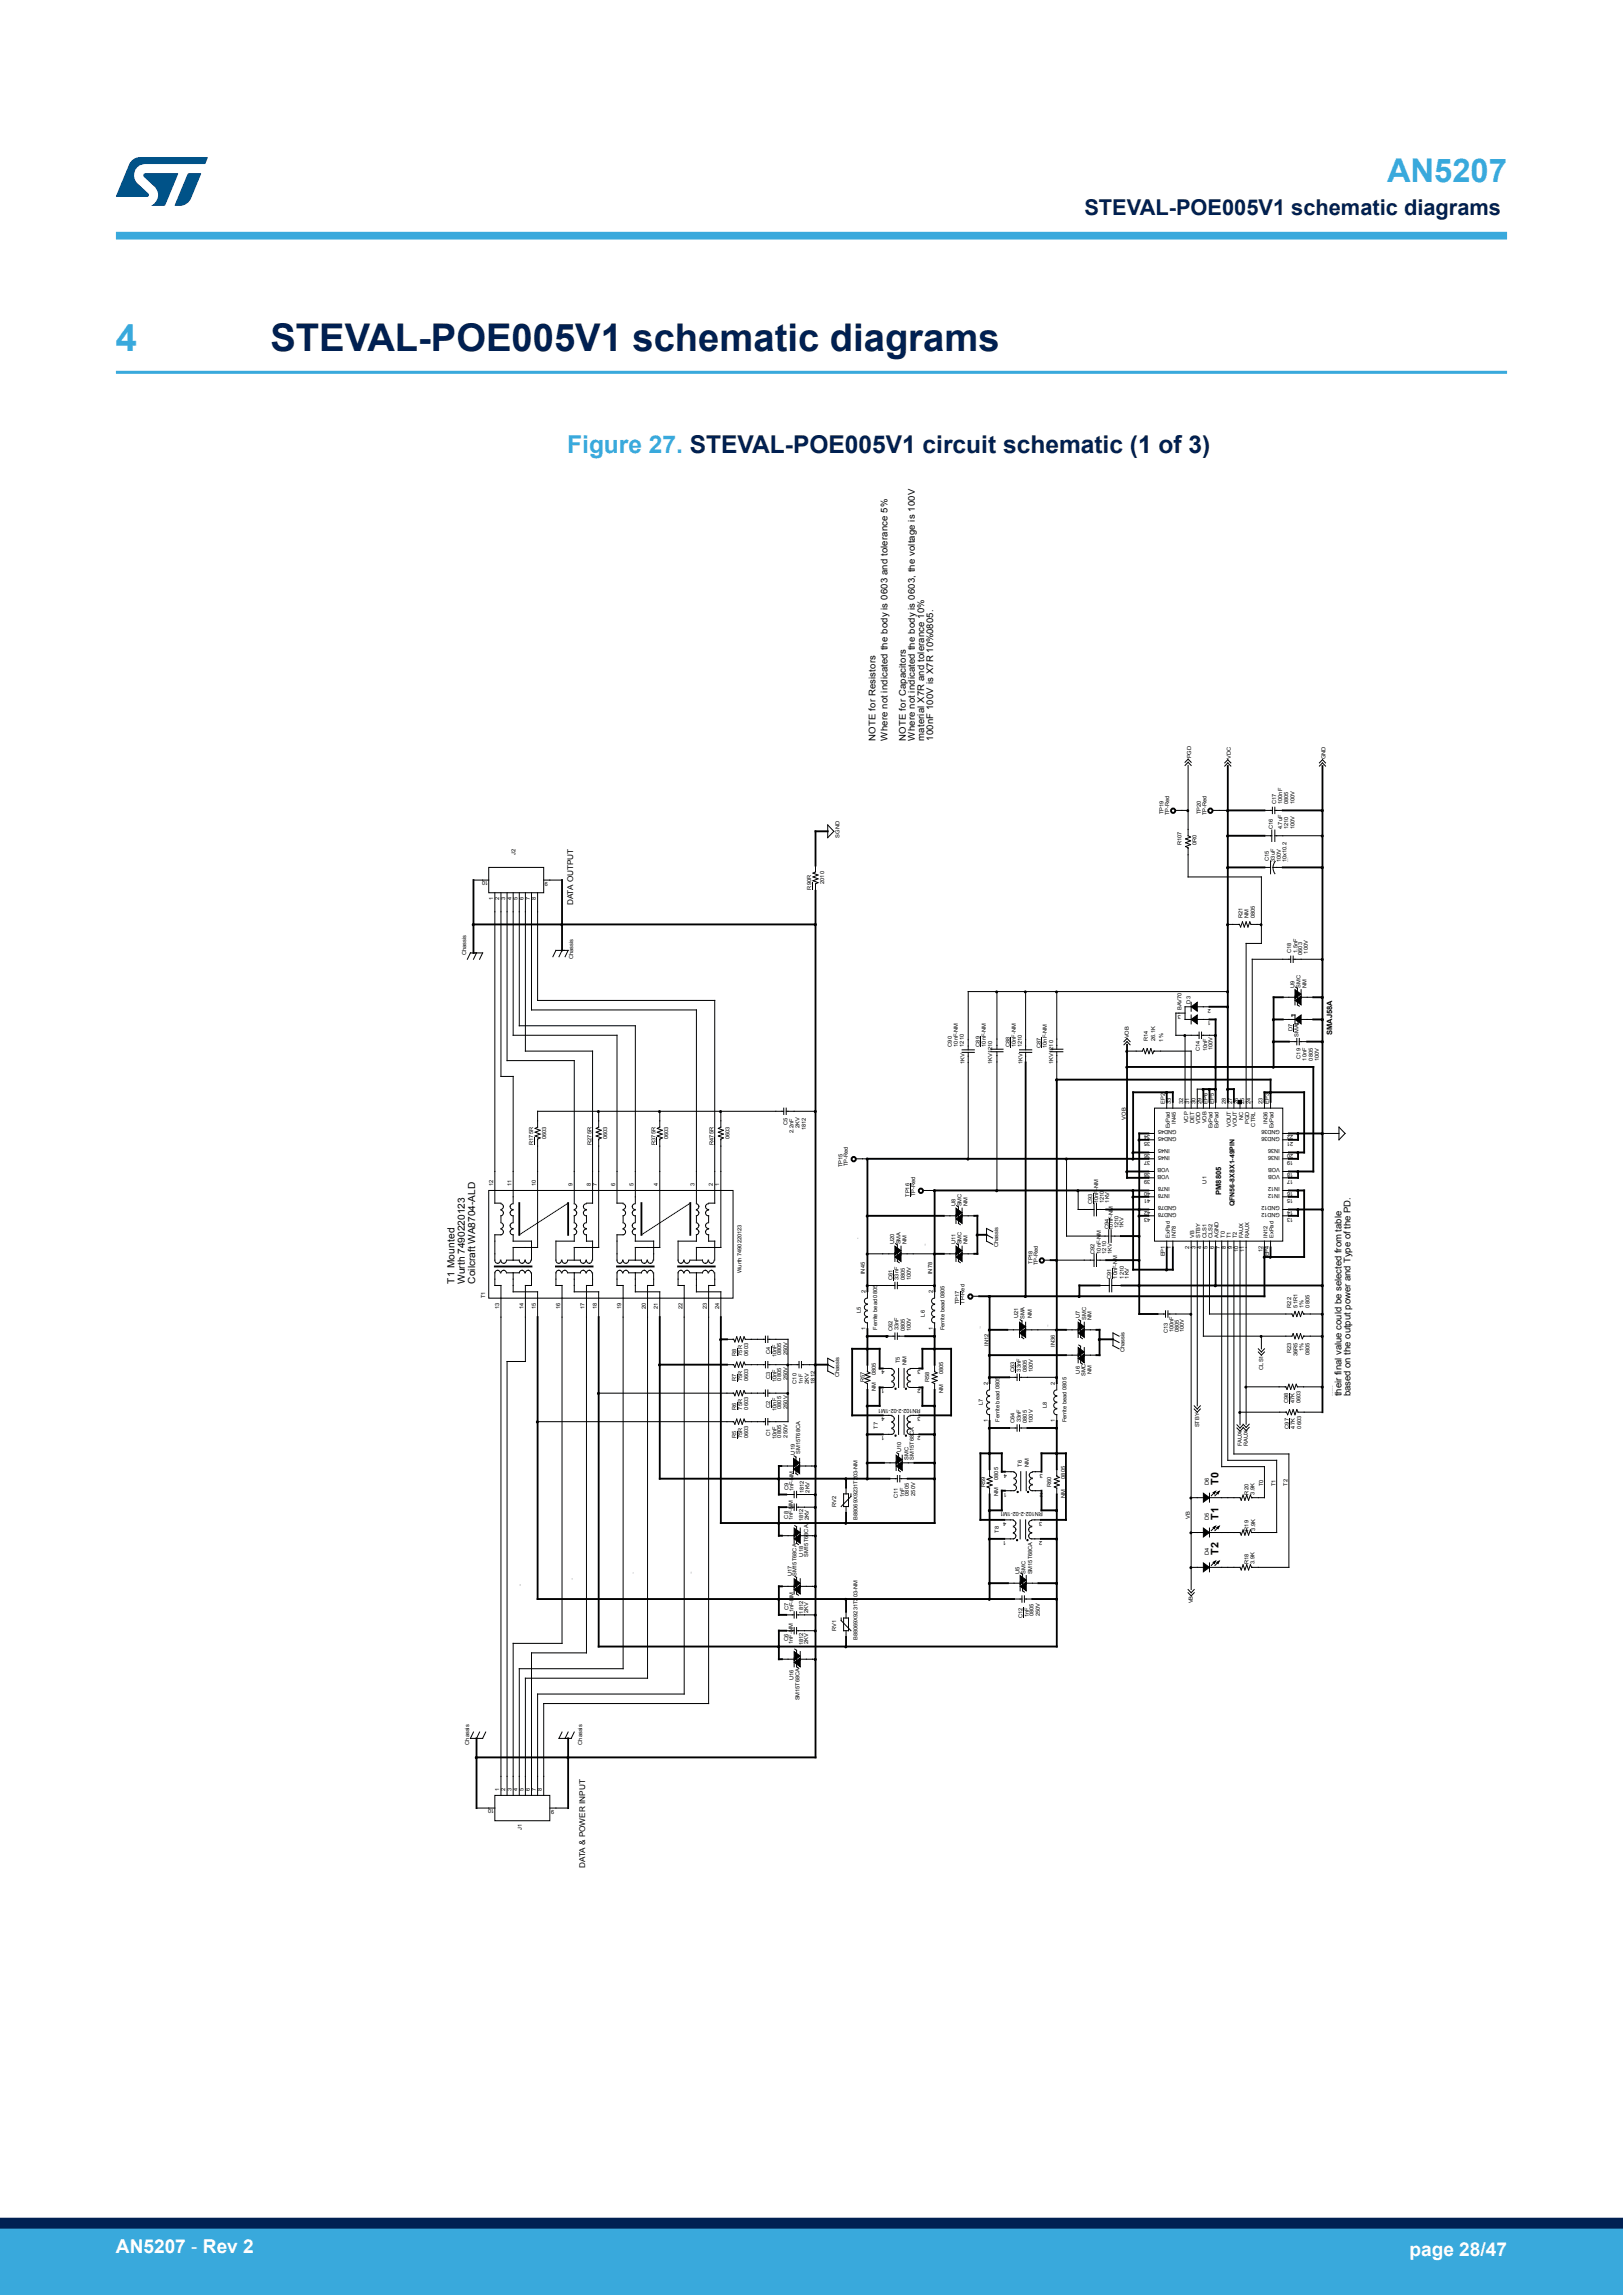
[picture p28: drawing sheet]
<svg xmlns="http://www.w3.org/2000/svg" width="210mm" height="297mm" viewBox="0 0 210 297" stroke-linecap="round" stroke-linejoin="round" font-family="sans-serif">
<defs><g id="words">
<text font-size="4.9" fill="#39a9dc" x="15" y="45.4">4</text>
<text font-size="4.9" fill="#002052" x="35" y="45.4">STEVAL-POE005V1 schematic diagrams</text>
<text font-size="4.2" fill="#39a9dc" x="179.5" y="23.5">AN5207</text>
<text font-size="3.2" fill="#39a9dc" x="73.4" y="58.6">Figure 27. STEVAL-POE005V1 circuit schematic (1 of 3)</text>
<text font-size="2.8" fill="#002052" x="140.3" y="27.9">STEVAL-POE005V1 schematic diagrams</text>
<g font-size="2.5" fill="#fff">
<text x="15" y="291.6">AN5207 - Rev 2</text>
<text x="182.4" y="291.9">page 28/47</text>
</g>
<g font-size="1.3">
<text x="58.8" y="166.1" transform="rotate(-90 58.8 166.1)">T1 Mounted</text>
<text x="60.2" y="166.1" transform="rotate(-90 60.2 166.1)">Wurth 7490220123</text>
<text x="61.5" y="166.1" transform="rotate(-90 61.5 166.1)">Coilcraft WA8704-ALD</text>
<text x="157.7" y="192.2" transform="rotate(-90 157.7 192.2)">T0</text>
<text x="157.7" y="196.7" transform="rotate(-90 157.7 196.7)">T1</text>
<text x="157.7" y="201.2" transform="rotate(-90 157.7 201.2)">T2</text>
</g>
<g font-size="1.2">
<text x="113.3" y="95.9" transform="rotate(-90 113.3 95.9)">NOTE for Resistors</text>
<text x="114.8" y="95.9" transform="rotate(-90 114.8 95.9)">Where not indicated the body is 0603 and tolerance 5%</text>
<text x="117.2" y="95.9" transform="rotate(-90 117.2 95.9)">NOTE for Capacitors</text>
<text x="118.4" y="95.9" transform="rotate(-90 118.4 95.9)">Where not indicated the body is 0603, the voltage is 100V</text>
<text x="119.6" y="95.9" transform="rotate(-90 119.6 95.9)">material X7R and tolerance 10%</text>
<text x="120.8" y="95.9" transform="rotate(-90 120.8 95.9)">100nF 100V is X7R 10%0805.</text>
<text x="173.6" y="180.7" transform="rotate(-90 173.6 180.7)">their final value could be selected from table</text>
<text x="174.8" y="180.7" transform="rotate(-90 174.8 180.7)">based on the output power and Type of the PD.</text>
</g>
<g font-size="1">
<text x="74.1" y="117.2" transform="rotate(-90 74.1 117.2)">DATA OUTPUT</text>
<text x="75.7" y="241.8" transform="rotate(-90 75.7 241.8)">DATA &amp; POWER INPUT</text>
</g>
<g font-size=".9">
<text x="172.4" y="134" transform="rotate(-90 172.4 134)">SMAJ58A</text>
<text x="158" y="154.6" transform="rotate(-90 158 154.6)">PM8805</text>
<text x="159.7" y="156.1" transform="rotate(-90 159.7 156.1)">QFN56-8X8X1-49PIN</text>
</g>
<g font-size=".7">
<text x="154.1" y="98.2" transform="rotate(-90 154.1 98.2)">PGD</text>
<text x="159.3" y="98.2" transform="rotate(-90 159.3 98.2)">VDC</text>
<text x="171.5" y="98.2" transform="rotate(-90 171.5 98.2)">GND</text>
<text x="150.6" y="105.4" transform="rotate(-90 150.6 105.4)">TP19</text>
<text x="151.3" y="105.5" transform="rotate(-90 151.3 105.5)">TP-Red</text>
<text x="155.4" y="105.4" transform="rotate(-90 155.4 105.4)">TP20</text>
<text x="156.1" y="105.5" transform="rotate(-90 156.1 105.5)">TP-Red</text>
<text x="164.7" y="107.3" transform="rotate(-90 164.7 107.3)">C16</text>
<text x="165.1" y="104.1" transform="rotate(-90 165.1 104.1)">C17</text>
<text x="165.9" y="107.3" transform="rotate(-90 165.9 107.3)">4.7uF</text>
<text x="165.9" y="104.1" transform="rotate(-90 165.9 104.1)">100nF</text>
<text x="166.7" y="107.3" transform="rotate(-90 166.7 107.3)">1210</text>
<text x="166.7" y="104.1" transform="rotate(-90 166.7 104.1)">0805</text>
<text x="167.5" y="104.1" transform="rotate(-90 167.5 104.1)">100V</text>
<text x="167.5" y="107.3" transform="rotate(-90 167.5 107.3)">100V</text>
<text x="66.7" y="110.6" transform="rotate(-90 66.7 110.6)">J2</text>
<text x="108.6" y="108.4" transform="rotate(-90 108.6 108.4)">SGND</text>
<text x="152.9" y="109.4" transform="rotate(-90 152.9 109.4)">R107</text>
<text x="154.8" y="109.4" transform="rotate(-90 154.8 109.4)">0R0</text>
<text x="164.2" y="111.4" transform="rotate(-90 164.2 111.4)">C15</text>
<text x="165" y="111.5" transform="rotate(-90 165 111.5)">33uF</text>
<text x="165.7" y="111.6" transform="rotate(-90 165.7 111.6)">100V</text>
<text x="166.5" y="111.6" transform="rotate(-90 166.5 111.6)">10x10.2</text>
<text x="63.2" y="114.1" transform="rotate(-180 63.2 114.1)">10</text>
<text x="63.8" y="116.5" transform="rotate(-90 63.8 116.5)">1</text>
<text x="64.6" y="116.5" transform="rotate(-90 64.6 116.5)">2</text>
<text x="65.4" y="116.5" transform="rotate(-90 65.4 116.5)">3</text>
<text x="66.2" y="116.5" transform="rotate(-90 66.2 116.5)">4</text>
<text x="67" y="116.5" transform="rotate(-90 67 116.5)">5</text>
<text x="67.7" y="116.5" transform="rotate(-90 67.7 116.5)">6</text>
<text x="68.5" y="116.5" transform="rotate(-90 68.5 116.5)">7</text>
<text x="69.3" y="116.5" transform="rotate(-90 69.3 116.5)">8</text>
<text x="70.9" y="114.1" transform="rotate(-180 70.9 114.1)">9</text>
<text x="105" y="115.1" transform="rotate(-90 105 115.1)">R90R</text>
<text x="106.6" y="114.4" transform="rotate(-90 106.6 114.4)">2010</text>
<text x="160.8" y="118.8" transform="rotate(-90 160.8 118.8)">R21</text>
<text x="161.6" y="118.8" transform="rotate(-90 161.6 118.8)">NM</text>
<text x="162.3" y="118.8" transform="rotate(-90 162.3 118.8)">0805</text>
<text x="60.3" y="123.6" transform="rotate(-90 60.3 123.6)">Chassis</text>
<text x="74.1" y="124.1" transform="rotate(-90 74.1 124.1)">Chassis</text>
<text x="167.1" y="123.3" transform="rotate(-90 167.1 123.3)">C18</text>
<text x="167.9" y="123.3" transform="rotate(-90 167.9 123.3)">1.5nF</text>
<text x="168.5" y="123.6" transform="rotate(-90 168.5 123.6)">0603</text>
<text x="169.2" y="123.4" transform="rotate(-90 169.2 123.4)">100V</text>
<text x="152.8" y="131.4" transform="rotate(-180 152.8 131.4)">3</text>
<text x="152.9" y="130.7" transform="rotate(-90 152.9 130.7)">BAV70</text>
<text x="154" y="129.9" transform="rotate(-90 154 129.9)">D3</text>
<text x="156.7" y="130.5" transform="rotate(-180 156.7 130.5)">2</text>
<text x="167.5" y="127.8" transform="rotate(-90 167.5 127.8)">U9</text>
<text x="168.3" y="127.8" transform="rotate(-90 168.3 127.8)">SMC</text>
<text x="169.1" y="127.8" transform="rotate(-90 169.1 127.8)">NM</text>
<text x="123.1" y="135.5" transform="rotate(-90 123.1 135.5)">C90</text>
<text x="123.9" y="135.5" transform="rotate(-90 123.9 135.5)">10nF-NM</text>
<text x="124.7" y="135.5" transform="rotate(-90 124.7 135.5)">1210</text>
<text x="124.8" y="137.7" transform="rotate(-90 124.8 137.7)">1KV</text>
<text x="126.8" y="135.5" transform="rotate(-90 126.8 135.5)">C89</text>
<text x="127.6" y="135.5" transform="rotate(-90 127.6 135.5)">10nF-NM</text>
<text x="128.4" y="137.7" transform="rotate(-90 128.4 137.7)">1KV1210</text>
<text x="130.6" y="135.5" transform="rotate(-90 130.6 135.5)">C88</text>
<text x="131.4" y="135.5" transform="rotate(-90 131.4 135.5)">10nF-NM</text>
<text x="132.2" y="135.5" transform="rotate(-90 132.2 135.5)">1210</text>
<text x="132.3" y="137.7" transform="rotate(-90 132.3 137.7)">1KV</text>
<text x="134.7" y="135.6" transform="rotate(-90 134.7 135.6)">C87</text>
<text x="135.5" y="135.6" transform="rotate(-90 135.5 135.6)">10nF-NM</text>
<text x="136.3" y="137.7" transform="rotate(-90 136.3 137.7)">1KV1210</text>
<text x="146.1" y="134.4" transform="rotate(-90 146.1 134.4)">VOB</text>
<text x="148.5" y="134.7" transform="rotate(-90 148.5 134.7)">R14</text>
<text x="149.5" y="134.7" transform="rotate(-90 149.5 134.7)">26.1K</text>
<text x="150.5" y="134.8" transform="rotate(-90 150.5 134.8)">1%</text>
<text x="155.2" y="136" transform="rotate(-90 155.2 136)">C14</text>
<text x="156.2" y="136" transform="rotate(-90 156.2 136)">10nF</text>
<text x="156.7" y="132.2" transform="rotate(-180 156.7 132.2)">1</text>
<text x="156.9" y="135.9" transform="rotate(-90 156.9 135.9)">100V</text>
<text x="167.2" y="133.5" transform="rotate(-90 167.2 133.5)">D7</text>
<text x="168" y="134.1" transform="rotate(-90 168 134.1)">SMA</text>
<text x="168.3" y="137" transform="rotate(-90 168.3 137)">C19</text>
<text x="169.1" y="137.3" transform="rotate(-90 169.1 137.3)">10nF</text>
<text x="169.8" y="137.3" transform="rotate(-90 169.8 137.3)">0805</text>
<text x="170.6" y="137.3" transform="rotate(-90 170.6 137.3)">100V</text>
<text x="150.7" y="142.8" transform="rotate(-90 150.7 142.8)">EP2</text>
<text x="151.5" y="142.8" transform="rotate(-90 151.5 142.8)">33</text>
<text x="153.1" y="142.8" transform="rotate(-90 153.1 142.8)">32</text>
<text x="153.9" y="142.8" transform="rotate(-90 153.9 142.8)">31</text>
<text x="154.7" y="142.8" transform="rotate(-90 154.7 142.8)">30</text>
<text x="155.5" y="142.8" transform="rotate(-90 155.5 142.8)">29</text>
<text x="156.3" y="142.8" transform="rotate(-90 156.3 142.8)">EP6</text>
<text x="157" y="142.8" transform="rotate(-90 157 142.8)">EP5</text>
<text x="158.6" y="142.8" transform="rotate(-90 158.6 142.8)">28</text>
<text x="159.4" y="142.8" transform="rotate(-90 159.4 142.8)">27</text>
<text x="160.2" y="142.8" transform="rotate(-90 160.2 142.8)">26</text>
<text x="161" y="142.8" transform="rotate(-90 161 142.8)">25</text>
<text x="161.8" y="142.8" transform="rotate(-90 161.8 142.8)">24</text>
<text x="163.4" y="142.8" transform="rotate(-90 163.4 142.8)">23</text>
<text x="164.2" y="142.8" transform="rotate(-90 164.2 142.8)">EP3</text>
<text x="69" y="148.2" transform="rotate(-90 69 148.2)">R175R</text>
<text x="70.7" y="147.4" transform="rotate(-90 70.7 147.4)">0603</text>
<text x="76.5" y="148.2" transform="rotate(-90 76.5 148.2)">R275R</text>
<text x="78.6" y="147.4" transform="rotate(-90 78.6 147.4)">0603</text>
<text x="84.8" y="148.2" transform="rotate(-90 84.8 148.2)">R375R</text>
<text x="86.5" y="147.4" transform="rotate(-90 86.5 147.4)">0603</text>
<text x="92.3" y="148.2" transform="rotate(-90 92.3 148.2)">R475R</text>
<text x="94.4" y="147.4" transform="rotate(-90 94.4 147.4)">0603</text>
<text x="101.9" y="145.6" transform="rotate(-90 101.9 145.6)">C5</text>
<text x="102.7" y="146.6" transform="rotate(-90 102.7 146.6)">2.2nF</text>
<text x="103.5" y="146" transform="rotate(-90 103.5 146)">2KV</text>
<text x="104.3" y="146.3" transform="rotate(-90 104.3 146.3)">1812</text>
<text x="145.7" y="144.9" transform="rotate(-90 145.7 144.9)">VOB</text>
<text x="148.8" y="147.7" transform="rotate(-180 148.8 147.7)">35</text>
<text x="148.8" y="149.4" transform="rotate(-180 148.8 149.4)">36</text>
<text x="148.8" y="146.9" transform="rotate(-180 148.8 146.9)">34</text>
<text x="151.4" y="146" transform="rotate(-90 151.4 146)">ExPad</text>
<text x="151.4" y="149.6" transform="rotate(-180 151.4 149.6)">IN45</text>
<text x="151.4" y="148.7" transform="rotate(-180 151.4 148.7)">IN45</text>
<text x="152.1" y="145.5" transform="rotate(-90 152.1 145.5)">IN45</text>
<text x="152.2" y="146.3" transform="rotate(-180 152.2 146.3)">GND45</text>
<text x="152.2" y="147.1" transform="rotate(-180 152.2 147.1)">GND45</text>
<text x="153.7" y="145.4" transform="rotate(-90 153.7 145.4)">VCP</text>
<text x="154.5" y="145.3" transform="rotate(-90 154.5 145.3)">DET</text>
<text x="155.3" y="145.5" transform="rotate(-90 155.3 145.5)">VDD</text>
<text x="156.1" y="145.4" transform="rotate(-90 156.1 145.4)">VOB</text>
<text x="156.9" y="146" transform="rotate(-90 156.9 146)">ExPad</text>
<text x="157.7" y="146" transform="rotate(-90 157.7 146)">ExPad</text>
<text x="159.3" y="145.9" transform="rotate(-90 159.3 145.9)">VOUT</text>
<text x="160.1" y="145.9" transform="rotate(-90 160.1 145.9)">VOUT</text>
<text x="160.8" y="145" transform="rotate(-90 160.8 145)">NC</text>
<text x="161.6" y="145.5" transform="rotate(-90 161.6 145.5)">PGD</text>
<text x="162.4" y="145.8" transform="rotate(-90 162.4 145.8)">CTRL</text>
<text x="164" y="145.5" transform="rotate(-90 164 145.5)">IN36</text>
<text x="164.8" y="146" transform="rotate(-90 164.8 146)">ExPad</text>
<text x="165.6" y="148.7" transform="rotate(-180 165.6 148.7)">IN36</text>
<text x="165.6" y="146.3" transform="rotate(-180 165.6 146.3)">GND36</text>
<text x="165.6" y="147.1" transform="rotate(-180 165.6 147.1)">GND36</text>
<text x="165.6" y="149.6" transform="rotate(-180 165.6 149.6)">IN36</text>
<text x="167.3" y="149.4" transform="rotate(-180 167.3 149.4)">20</text>
<text x="167.3" y="146.9" transform="rotate(-180 167.3 146.9)">22</text>
<text x="167.3" y="147.8" transform="rotate(-180 167.3 147.8)">21</text>
<text x="63.8" y="153.5" transform="rotate(-90 63.8 153.5)">12</text>
<text x="66.2" y="153.5" transform="rotate(-90 66.2 153.5)">11</text>
<text x="69.3" y="153.5" transform="rotate(-90 69.3 153.5)">10</text>
<text x="74.1" y="153.5" transform="rotate(-90 74.1 153.5)">9</text>
<text x="76.4" y="153.5" transform="rotate(-90 76.4 153.5)">8</text>
<text x="77.2" y="153.5" transform="rotate(-90 77.2 153.5)">7</text>
<text x="79.6" y="153.5" transform="rotate(-90 79.6 153.5)">6</text>
<text x="82" y="153.5" transform="rotate(-90 82 153.5)">5</text>
<text x="85.1" y="153.5" transform="rotate(-90 85.1 153.5)">4</text>
<text x="89.9" y="153.5" transform="rotate(-90 89.9 153.5)">3</text>
<text x="92.2" y="153.5" transform="rotate(-90 92.2 153.5)">2</text>
<text x="93" y="153.5" transform="rotate(-90 93 153.5)">1</text>
<text x="109" y="151" transform="rotate(-90 109 151)">TP15</text>
<text x="109.7" y="150.9" transform="rotate(-90 109.7 150.9)">TP-Red</text>
<text x="117.7" y="154.9" transform="rotate(-90 117.7 154.9)">TP16</text>
<text x="118.4" y="154.8" transform="rotate(-90 118.4 154.8)">TP-Red</text>
<text x="141.3" y="155.8" transform="rotate(-90 141.3 155.8)">C93</text>
<text x="142.1" y="155.7" transform="rotate(-90 142.1 155.7)">10nF-NM</text>
<text x="142.8" y="155.7" transform="rotate(-90 142.8 155.7)">1210</text>
<text x="143.5" y="155.6" transform="rotate(-90 143.5 155.6)">1KV</text>
<text x="148.8" y="150.2" transform="rotate(-180 148.8 150.2)">37</text>
<text x="148.8" y="155.1" transform="rotate(-180 148.8 155.1)">41</text>
<text x="148.8" y="152.7" transform="rotate(-180 148.8 152.7)">39</text>
<text x="148.8" y="154.3" transform="rotate(-180 148.8 154.3)">40</text>
<text x="148.8" y="151.8" transform="rotate(-180 148.8 151.8)">38</text>
<text x="151.3" y="151.2" transform="rotate(-180 151.3 151.2)">VOB</text>
<text x="151.3" y="152" transform="rotate(-180 151.3 152)">VOB</text>
<text x="151.4" y="154.5" transform="rotate(-180 151.4 154.5)">IN78</text>
<text x="151.4" y="153.7" transform="rotate(-180 151.4 153.7)">IN78</text>
<text x="156.1" y="153.2" transform="rotate(-90 156.1 153.2)">U1</text>
<text x="165.6" y="152" transform="rotate(-180 165.6 152)">VOB</text>
<text x="165.6" y="151.2" transform="rotate(-180 165.6 151.2)">VOB</text>
<text x="165.6" y="154.5" transform="rotate(-180 165.6 154.5)">IN12</text>
<text x="165.6" y="153.7" transform="rotate(-180 165.6 153.7)">IN12</text>
<text x="167.3" y="152.7" transform="rotate(-180 167.3 152.7)">17</text>
<text x="167.3" y="155.1" transform="rotate(-180 167.3 155.1)">15</text>
<text x="167.3" y="150.2" transform="rotate(-180 167.3 150.2)">19</text>
<text x="167.3" y="154.3" transform="rotate(-180 167.3 154.3)">16</text>
<text x="167.3" y="151.8" transform="rotate(-180 167.3 151.8)">18</text>
<text x="115.7" y="161" transform="rotate(-90 115.7 161)">U20</text>
<text x="116.5" y="161" transform="rotate(-90 116.5 161)">SMA</text>
<text x="117.3" y="160.9" transform="rotate(-90 117.3 160.9)">NM</text>
<text x="123.6" y="156.1" transform="rotate(-90 123.6 156.1)">U8</text>
<text x="123.6" y="161" transform="rotate(-90 123.6 161)">U11</text>
<text x="124.4" y="156.1" transform="rotate(-90 124.4 156.1)">SMC</text>
<text x="124.4" y="161" transform="rotate(-90 124.4 161)">SMC</text>
<text x="125.2" y="156.1" transform="rotate(-90 125.2 156.1)">NM</text>
<text x="125.2" y="161" transform="rotate(-90 125.2 161)">NM</text>
<text x="129.1" y="161.4" transform="rotate(-90 129.1 161.4)">Chassis</text>
<text x="143.5" y="159.1" transform="rotate(-90 143.5 159.1)">C94</text>
<text x="144" y="159.1" transform="rotate(-90 144 159.1)">10nF-NM</text>
<text x="144.7" y="159" transform="rotate(-90 144.7 159)">1210</text>
<text x="145.3" y="158.9" transform="rotate(-90 145.3 158.9)">1KV</text>
<text x="148.8" y="157.6" transform="rotate(-180 148.8 157.6)">43</text>
<text x="148.8" y="156.8" transform="rotate(-180 148.8 156.8)">42</text>
<text x="151.4" y="160.2" transform="rotate(-90 151.4 160.2)">ExPad</text>
<text x="151.5" y="161.6" transform="rotate(-90 151.5 161.6)">1</text>
<text x="152.1" y="160.2" transform="rotate(-90 152.1 160.2)">IN78</text>
<text x="152.2" y="156.1" transform="rotate(-180 152.2 156.1)">GND78</text>
<text x="152.2" y="156.9" transform="rotate(-180 152.2 156.9)">GND78</text>
<text x="153.9" y="161.6" transform="rotate(-90 153.9 161.6)">2</text>
<text x="154.5" y="160.2" transform="rotate(-90 154.5 160.2)">VB</text>
<text x="154.7" y="161.6" transform="rotate(-90 154.7 161.6)">3</text>
<text x="155.3" y="160.2" transform="rotate(-90 155.3 160.2)">STBY</text>
<text x="155.5" y="161.6" transform="rotate(-90 155.5 161.6)">4</text>
<text x="156.1" y="160.2" transform="rotate(-90 156.1 160.2)">CLS1</text>
<text x="156.3" y="161.6" transform="rotate(-90 156.3 161.6)">5</text>
<text x="156.9" y="160.2" transform="rotate(-90 156.9 160.2)">CLS2</text>
<text x="157" y="161.6" transform="rotate(-90 157 161.6)">6</text>
<text x="157.7" y="160.2" transform="rotate(-90 157.7 160.2)">AGND</text>
<text x="157.8" y="161.6" transform="rotate(-90 157.8 161.6)">7</text>
<text x="158.5" y="160.2" transform="rotate(-90 158.5 160.2)">T0</text>
<text x="158.6" y="161.6" transform="rotate(-90 158.6 161.6)">8</text>
<text x="159.3" y="160.2" transform="rotate(-90 159.3 160.2)">T1</text>
<text x="159.4" y="161.6" transform="rotate(-90 159.4 161.6)">9</text>
<text x="160" y="160.2" transform="rotate(-90 160 160.2)">T2</text>
<text x="160.8" y="160.2" transform="rotate(-90 160.8 160.2)">FAUX</text>
<text x="161.6" y="160.2" transform="rotate(-90 161.6 160.2)">RAUX</text>
<text x="164" y="160.2" transform="rotate(-90 164 160.2)">IN12</text>
<text x="164.8" y="160.2" transform="rotate(-90 164.8 160.2)">ExPad</text>
<text x="165.6" y="156.9" transform="rotate(-180 165.6 156.9)">GND12</text>
<text x="165.6" y="156.1" transform="rotate(-180 165.6 156.1)">GND12</text>
<text x="167.3" y="157.6" transform="rotate(-180 167.3 157.6)">13</text>
<text x="167.3" y="156.8" transform="rotate(-180 167.3 156.8)">14</text>
<text x="62.8" y="168" transform="rotate(-90 62.8 168)">T1</text>
<text x="96" y="164.7" transform="rotate(-90 96 164.7)">Wurth 7490220123</text>
<text x="111.9" y="164.9" transform="rotate(-90 111.9 164.9)">IN45</text>
<text x="112" y="167.3" transform="rotate(-90 112 167.3)">2</text>
<text x="115.5" y="165.7" transform="rotate(-90 115.5 165.7)">C61</text>
<text x="116.3" y="165.6" transform="rotate(-90 116.3 165.6)">33nF</text>
<text x="117.1" y="165.7" transform="rotate(-90 117.1 165.7)">0805</text>
<text x="117.8" y="165.7" transform="rotate(-90 117.8 165.7)">100V</text>
<text x="120.6" y="164.9" transform="rotate(-90 120.6 164.9)">IN78</text>
<text x="120.7" y="167.3" transform="rotate(-90 120.7 167.3)">2</text>
<text x="133.6" y="163.6" transform="rotate(-90 133.6 163.6)">TP18</text>
<text x="134.3" y="163.7" transform="rotate(-90 134.3 163.7)">TP-Red</text>
<text x="141.6" y="162.3" transform="rotate(-90 141.6 162.3)">C92</text>
<text x="142.4" y="162.3" transform="rotate(-90 142.4 162.3)">10nF-NM</text>
<text x="143.1" y="162.3" transform="rotate(-90 143.1 162.3)">1210</text>
<text x="143.8" y="165.5" transform="rotate(-90 143.8 165.5)">C91</text>
<text x="143.9" y="162.3" transform="rotate(-90 143.9 162.3)">1KV</text>
<text x="144.6" y="165.5" transform="rotate(-90 144.6 165.5)">10nF-NM</text>
<text x="145.4" y="165.5" transform="rotate(-90 145.4 165.5)">1210</text>
<text x="146.1" y="165.5" transform="rotate(-90 146.1 165.5)">1KV</text>
<text x="150.7" y="162.6" transform="rotate(-90 150.7 162.6)">EP1</text>
<text x="160.2" y="162" transform="rotate(-90 160.2 162)">10</text>
<text x="161" y="162" transform="rotate(-90 161 162)">11</text>
<text x="163.4" y="162" transform="rotate(-90 163.4 162)">12</text>
<text x="164.2" y="162.6" transform="rotate(-90 164.2 162.6)">EP4</text>
<text x="64.6" y="169.4" transform="rotate(-90 64.6 169.4)">13</text>
<text x="67.7" y="169.4" transform="rotate(-90 67.7 169.4)">14</text>
<text x="69.3" y="169.4" transform="rotate(-90 69.3 169.4)">15</text>
<text x="72.5" y="169.4" transform="rotate(-90 72.5 169.4)">16</text>
<text x="75.6" y="169.4" transform="rotate(-90 75.6 169.4)">17</text>
<text x="77.2" y="169.4" transform="rotate(-90 77.2 169.4)">18</text>
<text x="80.4" y="169.4" transform="rotate(-90 80.4 169.4)">19</text>
<text x="83.5" y="169.4" transform="rotate(-90 83.5 169.4)">20</text>
<text x="85.1" y="169.4" transform="rotate(-90 85.1 169.4)">21</text>
<text x="88.3" y="169.4" transform="rotate(-90 88.3 169.4)">22</text>
<text x="91.5" y="169.4" transform="rotate(-90 91.5 169.4)">23</text>
<text x="93" y="169.4" transform="rotate(-90 93 169.4)">24</text>
<text x="111.4" y="170" transform="rotate(-90 111.4 170)">L5</text>
<text x="112" y="172.2" transform="rotate(-90 112 172.2)">1</text>
<text x="113.5" y="172.1" transform="rotate(-90 113.5 172.1)">Ferrite bead 0805</text>
<text x="115.5" y="172.3" transform="rotate(-90 115.5 172.3)">C62</text>
<text x="116.3" y="172.2" transform="rotate(-90 116.3 172.2)">33nF</text>
<text x="117.1" y="172.3" transform="rotate(-90 117.1 172.3)">0805</text>
<text x="117.8" y="172.3" transform="rotate(-90 117.8 172.3)">100V</text>
<text x="119.7" y="170.4" transform="rotate(-90 119.7 170.4)">L6</text>
<text x="120.7" y="172.2" transform="rotate(-90 120.7 172.2)">1</text>
<text x="122.2" y="172.2" transform="rotate(-90 122.2 172.2)">Ferrite bead 0805</text>
<text x="124.1" y="168.8" transform="rotate(-90 124.1 168.8)">TP17</text>
<text x="124.8" y="168.7" transform="rotate(-90 124.8 168.7)">TP-Red</text>
<text x="131.8" y="170.5" transform="rotate(-90 131.8 170.5)">U21</text>
<text x="132.5" y="170.7" transform="rotate(-90 132.5 170.7)">SMA</text>
<text x="133.5" y="170.6" transform="rotate(-90 133.5 170.6)">NM</text>
<text x="139.7" y="170.6" transform="rotate(-90 139.7 170.6)">U7</text>
<text x="140.5" y="170.8" transform="rotate(-90 140.5 170.8)">SMC</text>
<text x="141.2" y="170.8" transform="rotate(-90 141.2 170.8)">NM</text>
<text x="151.1" y="172.5" transform="rotate(-90 151.1 172.5)">C13</text>
<text x="151.8" y="172.4" transform="rotate(-90 151.8 172.4)">100nF</text>
<text x="152.5" y="172.4" transform="rotate(-90 152.5 172.4)">0805</text>
<text x="153.2" y="172.4" transform="rotate(-90 153.2 172.4)">100V</text>
<text x="167.1" y="169.2" transform="rotate(-90 167.1 169.2)">R22</text>
<text x="167.9" y="169.2" transform="rotate(-90 167.9 169.2)">51R1</text>
<text x="168.7" y="169.2" transform="rotate(-90 168.7 169.2)">1%</text>
<text x="169.5" y="169.2" transform="rotate(-90 169.5 169.2)">0805</text>
<text x="95.2" y="178.7" transform="rotate(-90 95.2 178.7)">R7</text>
<text x="95.2" y="175.5" transform="rotate(-90 95.2 175.5)">R8</text>
<text x="96" y="178.7" transform="rotate(-90 96 178.7)">75R</text>
<text x="96" y="175.5" transform="rotate(-90 96 175.5)">75R</text>
<text x="96.8" y="178.7" transform="rotate(-90 96.8 178.7)">0603</text>
<text x="96.8" y="175.5" transform="rotate(-90 96.8 175.5)">0603</text>
<text x="99.7" y="178.5" transform="rotate(-90 99.7 178.5)">C3</text>
<text x="99.7" y="175.2" transform="rotate(-90 99.7 175.2)">C4</text>
<text x="100.5" y="175.6" transform="rotate(-90 100.5 175.6)">10nF</text>
<text x="100.5" y="178.9" transform="rotate(-90 100.5 178.9)">10nF</text>
<text x="101.1" y="175.4" transform="rotate(-90 101.1 175.4)">0805</text>
<text x="101.1" y="178.7" transform="rotate(-90 101.1 178.7)">0805</text>
<text x="101.9" y="175.4" transform="rotate(-90 101.9 175.4)">250V</text>
<text x="101.9" y="178.7" transform="rotate(-90 101.9 178.7)">250V</text>
<text x="103.1" y="179.1" transform="rotate(-90 103.1 179.1)">C10</text>
<text x="103.9" y="179.1" transform="rotate(-90 103.9 179.1)">1nF</text>
<text x="104.6" y="179.1" transform="rotate(-90 104.6 179.1)">2KV</text>
<text x="105.4" y="179.1" transform="rotate(-90 105.4 179.1)">1812</text>
<text x="108.6" y="178.2" transform="rotate(-90 108.6 178.2)">Chassis</text>
<text x="111.8" y="178.9" transform="rotate(-90 111.8 178.9)">R57</text>
<text x="113.3" y="178" transform="rotate(-90 113.3 178)">0805</text>
<text x="114.4" y="179.8" transform="rotate(-180 114.4 179.8)">1</text>
<text x="114.5" y="177.3" transform="rotate(-180 114.5 177.3)">4</text>
<text x="116.4" y="176.4" transform="rotate(-90 116.4 176.4)">T5</text>
<text x="117.3" y="176.6" transform="rotate(-90 117.3 176.6)">NM</text>
<text x="119.1" y="177.3" transform="rotate(-180 119.1 177.3)">3</text>
<text x="119.1" y="179.8" transform="rotate(-180 119.1 179.8)">2</text>
<text x="120.2" y="178.9" transform="rotate(-90 120.2 178.9)">R58</text>
<text x="122" y="177.8" transform="rotate(-90 122 177.8)">0805</text>
<text x="127.8" y="179.2" transform="rotate(-90 127.8 179.2)">2</text>
<text x="127.9" y="174.1" transform="rotate(-90 127.9 174.1)">IN12</text>
<text x="131.3" y="177.6" transform="rotate(-90 131.3 177.6)">C63</text>
<text x="132.1" y="177.5" transform="rotate(-90 132.1 177.5)">33nF</text>
<text x="132.9" y="177.6" transform="rotate(-90 132.9 177.6)">0805</text>
<text x="133.7" y="177.6" transform="rotate(-90 133.7 177.6)">100V</text>
<text x="136.5" y="179.2" transform="rotate(-90 136.5 179.2)">2</text>
<text x="136.5" y="174.3" transform="rotate(-90 136.5 174.3)">IN36</text>
<text x="139.7" y="177.8" transform="rotate(-90 139.7 177.8)">U6</text>
<text x="140.5" y="178.1" transform="rotate(-90 140.5 178.1)">SMC</text>
<text x="141.2" y="177.8" transform="rotate(-90 141.2 177.8)">NM</text>
<text x="145.5" y="175" transform="rotate(-90 145.5 175)">Chassis</text>
<text x="163.4" y="177.3" transform="rotate(-90 163.4 177.3)">CLS1</text>
<text x="167.1" y="175.1" transform="rotate(-90 167.1 175.1)">R23</text>
<text x="167.9" y="175.5" transform="rotate(-90 167.9 175.5)">36R5</text>
<text x="168.7" y="174.8" transform="rotate(-90 168.7 174.8)">1%</text>
<text x="169.5" y="175.4" transform="rotate(-90 169.5 175.4)">0805</text>
<text x="95.2" y="182.4" transform="rotate(-90 95.2 182.4)">R6</text>
<text x="96" y="182.4" transform="rotate(-90 96 182.4)">75R</text>
<text x="96.8" y="182.4" transform="rotate(-90 96.8 182.4)">0603</text>
<text x="99.7" y="185.9" transform="rotate(-90 99.7 185.9)">C1</text>
<text x="99.7" y="182.2" transform="rotate(-90 99.7 182.2)">C2</text>
<text x="100.5" y="182.6" transform="rotate(-90 100.5 182.6)">10nF</text>
<text x="101.1" y="182.3" transform="rotate(-90 101.1 182.3)">0805</text>
<text x="101.9" y="182.3" transform="rotate(-90 101.9 182.3)">250V</text>
<text x="113.3" y="180" transform="rotate(-90 113.3 180)">NM</text>
<text x="113.6" y="184.9" transform="rotate(-90 113.6 184.9)">T7</text>
<text x="114.4" y="183.4" transform="rotate(-180 114.4 183.4)">4</text>
<text x="114.5" y="185.9" transform="rotate(-180 114.5 185.9)">1</text>
<text x="119.1" y="185.9" transform="rotate(-180 119.1 185.9)">2</text>
<text x="119.1" y="183.4" transform="rotate(-180 119.1 183.4)">3</text>
<text x="119.1" y="182.3" transform="rotate(-180 119.1 182.3)">RN102-2-02-1M1</text>
<text x="122" y="180.3" transform="rotate(-90 122 180.3)">NM</text>
<text x="127.2" y="181.8" transform="rotate(-90 127.2 181.8)">L7</text>
<text x="127.8" y="184.1" transform="rotate(-90 127.8 184.1)">1</text>
<text x="129.3" y="184" transform="rotate(-90 129.3 184)">Ferrite bead 0805</text>
<text x="131.3" y="184.1" transform="rotate(-90 131.3 184.1)">C64</text>
<text x="132.1" y="184.1" transform="rotate(-90 132.1 184.1)">33nF</text>
<text x="132.9" y="184.1" transform="rotate(-90 132.9 184.1)">0805</text>
<text x="133.7" y="184.1" transform="rotate(-90 133.7 184.1)">100V</text>
<text x="135.5" y="182.3" transform="rotate(-90 135.5 182.3)">L8</text>
<text x="136.5" y="184.1" transform="rotate(-90 136.5 184.1)">1</text>
<text x="138" y="184.1" transform="rotate(-90 138 184.1)">Ferrite bead 0805</text>
<text x="155.1" y="184.7" transform="rotate(-90 155.1 184.7)">STBY</text>
<text x="166.7" y="181.6" transform="rotate(-90 166.7 181.6)">C98</text>
<text x="166.8" y="184.9" transform="rotate(-90 166.8 184.9)">C97</text>
<text x="167.5" y="181.6" transform="rotate(-90 167.5 181.6)">47K</text>
<text x="167.6" y="184.9" transform="rotate(-90 167.6 184.9)">47K</text>
<text x="168.3" y="181.6" transform="rotate(-90 168.3 181.6)">0603</text>
<text x="168.3" y="184.9" transform="rotate(-90 168.3 184.9)">0603</text>
<text x="95.2" y="186.1" transform="rotate(-90 95.2 186.1)">R5</text>
<text x="96" y="186.1" transform="rotate(-90 96 186.1)">75R</text>
<text x="96.8" y="186.1" transform="rotate(-90 96.8 186.1)">0603</text>
<text x="100.5" y="186.3" transform="rotate(-90 100.5 186.3)">10nF</text>
<text x="101.1" y="186" transform="rotate(-90 101.1 186)">0805</text>
<text x="101.9" y="186" transform="rotate(-90 101.9 186)">250V</text>
<text x="102.8" y="188.2" transform="rotate(-90 102.8 188.2)">U19</text>
<text x="103.5" y="188.2" transform="rotate(-90 103.5 188.2)">SM15T68CA</text>
<text x="116.6" y="187.9" transform="rotate(-90 116.6 187.9)">U10</text>
<text x="117.5" y="188.9" transform="rotate(-90 117.5 188.9)">SMC</text>
<text x="118.2" y="188.9" transform="rotate(-90 118.2 188.9)">SM15T68CA</text>
<text x="129.1" y="191.5" transform="rotate(-90 129.1 191.5)">0805</text>
<text x="130.3" y="190.7" transform="rotate(-180 130.3 190.7)">4</text>
<text x="132.2" y="189.8" transform="rotate(-90 132.2 189.8)">T6</text>
<text x="133.1" y="189.8" transform="rotate(-90 133.1 189.8)">NM</text>
<text x="134.9" y="190.7" transform="rotate(-180 134.9 190.7)">3</text>
<text x="137.8" y="191.4" transform="rotate(-90 137.8 191.4)">0805</text>
<text x="160.7" y="187.2" transform="rotate(-90 160.7 187.2)">FAUX</text>
<text x="161.5" y="187.2" transform="rotate(-90 161.5 187.2)">RAUX</text>
<text x="102" y="196.5" transform="rotate(-90 102 196.5)">C8</text>
<text x="102" y="192.8" transform="rotate(-90 102 192.8)">C9</text>
<text x="102.6" y="196.8" transform="rotate(-90 102.6 196.8)">1nF-NM</text>
<text x="102.7" y="193" transform="rotate(-90 102.7 193)">1nF-NM</text>
<text x="103.9" y="196.9" transform="rotate(-90 103.9 196.9)">1812</text>
<text x="104" y="193.2" transform="rotate(-90 104 193.2)">1812</text>
<text x="104.7" y="196.8" transform="rotate(-90 104.7 196.8)">2KV</text>
<text x="104.7" y="193.2" transform="rotate(-90 104.7 193.2)">2KV</text>
<text x="108.2" y="195" transform="rotate(-90 108.2 195)">RV2</text>
<text x="111" y="196.7" transform="rotate(-90 111 196.7)">B88069X9231T203-NM</text>
<text x="116.2" y="193.8" transform="rotate(-90 116.2 193.8)">C11</text>
<text x="117" y="193.7" transform="rotate(-90 117 193.7)">1nF</text>
<text x="117.6" y="193.6" transform="rotate(-90 117.6 193.6)">0805</text>
<text x="118.4" y="193.6" transform="rotate(-90 118.4 193.6)">250V</text>
<text x="127.5" y="192.4" transform="rotate(-90 127.5 192.4)">R59</text>
<text x="129.1" y="193.6" transform="rotate(-90 129.1 193.6)">NM</text>
<text x="130.2" y="196.9" transform="rotate(-180 130.2 196.9)">4</text>
<text x="130.3" y="193.2" transform="rotate(-180 130.3 193.2)">1</text>
<text x="134.8" y="196.9" transform="rotate(-180 134.8 196.9)">3</text>
<text x="134.9" y="195.7" transform="rotate(-180 134.9 195.7)">RN102-2-02-1M1</text>
<text x="134.9" y="193.2" transform="rotate(-180 134.9 193.2)">2</text>
<text x="136" y="192.4" transform="rotate(-90 136 192.4)">R60</text>
<text x="137.8" y="193.8" transform="rotate(-90 137.8 193.8)">NM</text>
<text x="154" y="196.5" transform="rotate(-90 154 196.5)">VB</text>
<text x="156.4" y="196.7" transform="rotate(-90 156.4 196.7)">D5</text>
<text x="156.4" y="192.2" transform="rotate(-90 156.4 192.2)">D6</text>
<text x="161.6" y="193.4" transform="rotate(-90 161.6 193.4)">R20</text>
<text x="162.3" y="193.4" transform="rotate(-90 162.3 193.4)">3.9K</text>
<text x="163.4" y="192.3" transform="rotate(-90 163.4 192.3)">T0</text>
<text x="165" y="192.3" transform="rotate(-90 165 192.3)">T1</text>
<text x="166.6" y="192.3" transform="rotate(-90 166.6 192.3)">T2</text>
<text x="102.4" y="204" transform="rotate(-90 102.4 204)">U17</text>
<text x="103.1" y="204" transform="rotate(-90 103.1 204)">SM15T68CA</text>
<text x="103.9" y="201.4" transform="rotate(-90 103.9 201.4)">U18</text>
<text x="104.6" y="201.5" transform="rotate(-90 104.6 201.5)">SM15T68CA</text>
<text x="129.2" y="198.3" transform="rotate(-90 129.2 198.3)">T8</text>
<text x="130.2" y="199.4" transform="rotate(-180 130.2 199.4)">1</text>
<text x="131.9" y="203.7" transform="rotate(-90 131.9 203.7)">U5</text>
<text x="132.7" y="203.7" transform="rotate(-90 132.7 203.7)">SMC</text>
<text x="133.6" y="203.7" transform="rotate(-90 133.6 203.7)">SM15T68CA</text>
<text x="134.8" y="199.4" transform="rotate(-180 134.8 199.4)">2</text>
<text x="156.4" y="201.2" transform="rotate(-90 156.4 201.2)">D4</text>
<text x="161.5" y="202.4" transform="rotate(-90 161.5 202.4)">R18</text>
<text x="161.6" y="198.1" transform="rotate(-90 161.6 198.1)">R19</text>
<text x="162.3" y="202.4" transform="rotate(-90 162.3 202.4)">3.9K</text>
<text x="162.4" y="198.1" transform="rotate(-90 162.4 198.1)">3.9K</text>
<text x="102" y="208.4" transform="rotate(-90 102 208.4)">C7</text>
<text x="102.7" y="208.7" transform="rotate(-90 102.7 208.7)">1nF-NM</text>
<text x="103.9" y="208.8" transform="rotate(-90 103.9 208.8)">1812</text>
<text x="104.6" y="208.7" transform="rotate(-90 104.6 208.7)">2KV</text>
<text x="132.3" y="209.4" transform="rotate(-90 132.3 209.4)">C12</text>
<text x="133.1" y="209.3" transform="rotate(-90 133.1 209.3)">1nF</text>
<text x="133.7" y="209.1" transform="rotate(-90 133.7 209.1)">0805</text>
<text x="134.5" y="209.1" transform="rotate(-90 134.5 209.1)">250V</text>
<text x="154.4" y="207.5" transform="rotate(-90 154.4 207.5)">VB</text>
<text x="102" y="212.4" transform="rotate(-90 102 212.4)">C6</text>
<text x="102.6" y="212.8" transform="rotate(-90 102.6 212.8)">1nF-NM</text>
<text x="103.9" y="212.9" transform="rotate(-90 103.9 212.9)">1812</text>
<text x="104.6" y="212.8" transform="rotate(-90 104.6 212.8)">2KV</text>
<text x="108.2" y="211" transform="rotate(-90 108.2 211)">RV1</text>
<text x="111" y="212.3" transform="rotate(-90 111 212.3)">B88069X9231T203-NM</text>
<text x="102.7" y="217.4" transform="rotate(-90 102.7 217.4)">U16</text>
<text x="103.5" y="220.1" transform="rotate(-90 103.5 220.1)">SM15T68CA</text>
<text x="60.7" y="225.8" transform="rotate(-90 60.7 225.8)">Chassis</text>
<text x="75.3" y="225.8" transform="rotate(-90 75.3 225.8)">Chassis</text>
<text x="64.6" y="231.8" transform="rotate(-90 64.6 231.8)">1</text>
<text x="65.4" y="231.8" transform="rotate(-90 65.4 231.8)">2</text>
<text x="66.2" y="231.8" transform="rotate(-90 66.2 231.8)">3</text>
<text x="67" y="231.8" transform="rotate(-90 67 231.8)">4</text>
<text x="67.7" y="231.8" transform="rotate(-90 67.7 231.8)">5</text>
<text x="68.5" y="231.8" transform="rotate(-90 68.5 231.8)">6</text>
<text x="69.3" y="231.8" transform="rotate(-90 69.3 231.8)">7</text>
<text x="70.1" y="231.8" transform="rotate(-90 70.1 231.8)">8</text>
<text x="63.9" y="234.1" transform="rotate(-180 63.9 234.1)">10</text>
<text x="67.5" y="236.9" transform="rotate(-90 67.5 236.9)">J1</text>
<text x="71.7" y="234.2" transform="rotate(-180 71.7 234.2)">9</text>
</g>
</g></defs>
<path d="M15 48.2h180" fill="none" stroke="#39a9dc" stroke-width=".4"/>
<g fill="none" stroke="#000" stroke-width=".24">
<path d="M158.9 99.1v43.5M171.1 99.1v83.7M61.3 113.9v9.4M61.3 119.6h44.2M72.7 113.9v9.1M105.5 115.3v112.1h-43.8M107.1 107.6h-1.6v4.4M158.9 112.3h4.7M158.9 104.9h4.7M158.9 108.2h4.7M166 112.3h5.1M166 104.9h5.1"/>
<path d="M132.7 137.5v30.3M145.8 135.2v17.2h2.8M145.8 138.1h24.1v13.5h-3.1M156.5 130.3h2.4M156.5 131.9h.8v10.7M164.8 134.8h2M164.8 131.9h1.2M166 129.1h-1.2v9M169.1 134.8h2M169.9 129.1h1.2M169.9 131.9h1.2M67.2 155.7v4.1"/>
<path d="M73.5 155.7v4.1M83 155.7v4.1M89.3 155.7v4.1M112.2 157.3h9.9M126.1 157.3h.4v5h-.4M126.5 159.8h1.1M145 160h2.4M145.8 151.6h2.8M146.6 154.1v10.2h5.2v-2.9M146.6 149.1h2M146.6 154.9h2M147.4 157.3h1.2"/>
<path d="M147.4 147.5h1.2M148.6 154.1h-27.7v13M148.6 150h-36.4v17.1M148.6 146.7h-1.2v23.3h2.4M148.6 156.5h-5.5M151 141.4v1.2M151.8 142.6v-1.2h-5.2v8.6M156.5 140.9v1.7M157.3 140.9h-1.6v1.7M158.9 140.9h.8v1.7M163.6 142.6v-1.2h5.1v7.7h-1.9M164.4 142.6v-2.9h-27.7v39.3"/>
<path d="M166.8 154.1h1.9v8.6h-5.1M168 146.7v.8h-1.2M168 151.6v.8h-1.2M168 156.5v.8h-1.2M168 149.1v.9h-1.2M168 154.1v.8h-1.2M171.1 146.7h-4.3M171.1 156.5h-4.3M64 163.9h4.8M69.6 170.5v36.4h61.6M71.9 163.9h4.8M77.5 170.5v42.6h59.2v-19.7"/>
<path d="M79.8 163.9h4.8M85.4 176.6h8.7M85.4 170.5v20.9h29.7M87.7 163.9h4.8M93.3 173.3h.8M93.3 170.5v26.6h27.6v-17.2M105.5 176.6h1.6M112.2 172.9h2.6M112.2 172v4.6M112.2 179.9v11.5M114.2 177.1h-.4v-2.5h-3.5v8.6h3.9M114.2 179.6h-.4v2.3h-1.6"/>
<path d="M117.1 172.9h3.8M119 177.1h.3v-2.5h3.8v8.6h-4.1M119 179.6h.3v2.3h1.6M120.9 162.3h1.2M120.9 172v4.6M128 172.1h2.3M128 167.8v11.2M128 178.2h2.6M128 175.4h9.9M135.9 163.1h.7M136.7 172.1h1.2M141.9 172.1h.4v3.3h-.4"/>
<path d="M142.3 173.3h1.7M142.3 166.4h-2.6v1.4M143.1 163.1h4.3M145.1 166.4h26M151 161.4v2.9M157.3 161.4v5M163.6 161.4v6.4h-36.9M164.4 161.4v1.3M101.1 189.7h-.3v3.7h.9M101.7 195h-.9v3.7h.4M109.5 191.4v1.1M109.5 195.8v1.3"/>
<path d="M112.2 189.3h2.2M112.2 185.6h2M117.5 191.4h3.4M118.3 189.3h2.6M119 185.6h1.9M128 184.8h2.6M128 193.4v13.5M128 183.9v6.2M128 199.1h1.9M130 192.9h-.4v2.6h-1.6M130 190.5h-.4v-2.4h-2.7v8.6h3M132.9 184.8h3.8"/>
<path d="M134.7 199.1h2M134.8 190.5v-2.4h3.1v8.6h-3.2M134.8 192.9v2.6h1.9M136.7 183.9v6.2M101.2 205.3h-.4v3.7h.9M101.7 211h-.9v3.7h.4M109.5 206.9v1.7M109.5 211.9v1.2M128 204.9h2.4M133.6 206.9h3.1M134.4 204.9h2.3M61.7 225v9"/>
<path d="M73.5 225v9"/>
<circle cx="151.8" cy="104.9" r=".28"/>
<circle cx="156.6" cy="104.9" r=".28"/>
<circle cx="110.5" cy="150" r=".28"/>
<circle cx="119.2" cy="154.1" r=".28"/>
<circle cx="125.6" cy="167.8" r=".28"/>
<circle cx="134.8" cy="163.1" r=".28"/>
</g>
<g fill="#000">
<path d="M154.1 131.9l.8-.5v1.1zM154.1 130.3l.8-.6v1.2zM167.6 129.5l.7-.6v1.1zM167.6 131.9l.7-.5v1.1zM167.6 128.1l.7 .5-.7 .6zM123.7 157.7l.8-.5v1.1zM123.7 156.4l.8 .5-.8 .6zM115.8 162.7l.8-.6v1.1zM115.8 161.3l.8 .5-.8 .6zM123.7 162.7l.8-.6v1.1zM123.7 161.3l.8 .5-.8 .6zM131.9 172.5l.8-.6v1.2z"/>
<path d="M131.9 171.1l.8 .6-.8 .6zM139.5 175.8l.8-.6v1.2zM139.5 172.5l.8-.6v1.2zM139.5 174.4l.8 .6-.8 .5zM139.5 171.1l.8 .6-.8 .6zM102.7 190.1l.8-.5v1.1zM102.8 199.1l.7-.5v1.1zM102.7 188.7l.8 .6-.8 .6zM102.8 197.8l.7 .5-.7 .6zM116 189.7l.7-.6v1.2zM116 188.3l.7 .6-.7 .6zM155.7 193.2l.8 .6-.8 .6z"/>
<path d="M155.7 197.8l.8 .5-.8 .6zM157 193.2l.3-.2-.2 .3zM157 197.7l.3-.2-.2 .3zM157.4 193.2l.4-.2-.2 .3zM157.4 197.7l.4-.2-.2 .3zM102.8 205.7l.7-.6v1.2zM102.8 215.1l.7-.5v1.1zM102.8 204.3l.7 .6-.7 .6zM102.8 213.7l.7 .6-.7 .6zM132 205.3l.8-.6v1.2zM132 203.9l.8 .6-.8 .5zM155.7 202.3l.8 .5-.8 .6z"/>
<path d="M157 202.2l.3-.2-.2 .3zM157.4 202.2l.4-.2-.2 .3z"/>
<path d="M105.1 114.2v.9z" fill-rule="evenodd"/>
<path d="M126.9 134.1v1.4z" fill-rule="evenodd"/>
<path d="M130.8 134.2v1.3z" fill-rule="evenodd"/>
<path d="M134.8 134.3v1.3z" fill-rule="evenodd"/>
<path d="M167.4 132.5v1z" fill-rule="evenodd"/>
<path d="M69.1 147.2l.1 1z" fill-rule="evenodd"/>
<path d="M76.6 147.2l.1 1z" fill-rule="evenodd"/>
<path d="M84.9 147.2l.1 1z" fill-rule="evenodd"/>
<path d="M92.4 147.2l.1 1z" fill-rule="evenodd"/>
<path d="M117.8 153.1l.1 1.8z" fill-rule="evenodd"/>
<path d="M141.4 154.4l.1 1.4z" fill-rule="evenodd"/>
<path d="M143.6 157.7v1.4z" fill-rule="evenodd"/>
<path d="M160.2 142.4h.4v.4h-.4z" fill-rule="evenodd"/>
<path d="M95.4 174.5v1z" fill-rule="evenodd"/>
<path d="M95.4 177.8v.9z" fill-rule="evenodd"/>
<path d="M99.8 174.3v.9z" fill-rule="evenodd"/>
<path d="M99.8 177.5v1z" fill-rule="evenodd"/>
<path d="M115.6 164.4v1.3z" fill-rule="evenodd"/>
<path d="M124.2 167.1l.1 1.7z" fill-rule="evenodd"/>
<path d="M131.4 176.2v1.4z" fill-rule="evenodd"/>
<path d="M143.9 164.2v1.3z" fill-rule="evenodd"/>
<path d="M95.4 185.2v.9z" fill-rule="evenodd"/>
<path d="M95.4 181.5v.9z" fill-rule="evenodd"/>
<path d="M99.8 181.2v1z" fill-rule="evenodd"/>
<path d="M166.8 180.3l.1 1.3z" fill-rule="evenodd"/>
<path d="M166.9 183.5v1.4z" fill-rule="evenodd"/>
<path d="M132.4 208l.1 1.4z" fill-rule="evenodd"/>
<circle cx="61.2" cy="119.7" r=".12"/>
<circle cx="72.7" cy="119.7" r=".12"/>
<circle cx="105.5" cy="119.7" r=".12"/>
<circle cx="153.7" cy="104.9" r=".12"/>
<circle cx="158.8" cy="112.3" r=".12"/>
<circle cx="158.8" cy="108.2" r=".12"/>
<circle cx="158.8" cy="119.7" r=".12"/>
<circle cx="158.8" cy="104.9" r=".12"/>
<circle cx="163.2" cy="119.7" r=".12"/>
<circle cx="171.1" cy="108.2" r=".12"/>
<circle cx="171.1" cy="112.3" r=".12"/>
<circle cx="171.1" cy="104.9" r=".12"/>
<circle cx="129" cy="128.4" r=".12"/>
<circle cx="132.7" cy="128.4" r=".12"/>
<circle cx="136.7" cy="139.8" r=".12"/>
<circle cx="136.7" cy="128.4" r=".12"/>
<circle cx="145.8" cy="136.1" r=".12"/>
<circle cx="145.8" cy="138.1" r=".12"/>
<circle cx="153.3" cy="134" r=".12"/>
<circle cx="157.2" cy="134" r=".12"/>
<circle cx="157.2" cy="138.1" r=".12"/>
<circle cx="158.8" cy="128.4" r=".12"/>
<circle cx="158.8" cy="130.3" r=".12"/>
<circle cx="164.8" cy="134.8" r=".12"/>
<circle cx="164.8" cy="138.1" r=".12"/>
<circle cx="164.8" cy="132" r=".12"/>
<circle cx="171.1" cy="129.1" r=".12"/>
<circle cx="171.1" cy="132" r=".12"/>
<circle cx="171.1" cy="124.2" r=".12"/>
<circle cx="171.1" cy="134.8" r=".12"/>
<circle cx="77.4" cy="143.9" r=".12"/>
<circle cx="85.3" cy="143.9" r=".12"/>
<circle cx="93.2" cy="143.9" r=".12"/>
<circle cx="105.5" cy="143.9" r=".12"/>
<circle cx="112.2" cy="150" r=".12"/>
<circle cx="112.2" cy="157.4" r=".12"/>
<circle cx="120.9" cy="154.1" r=".12"/>
<circle cx="125.2" cy="150" r=".12"/>
<circle cx="126.4" cy="159.8" r=".12"/>
<circle cx="129" cy="154.1" r=".12"/>
<circle cx="138" cy="150" r=".12"/>
<circle cx="139.5" cy="154.1" r=".12"/>
<circle cx="145.8" cy="151.6" r=".12"/>
<circle cx="146.6" cy="149.2" r=".12"/>
<circle cx="146.6" cy="150" r=".12"/>
<circle cx="146.6" cy="154.9" r=".12"/>
<circle cx="146.6" cy="154.1" r=".12"/>
<circle cx="147.4" cy="147.5" r=".12"/>
<circle cx="147.4" cy="156.6" r=".12"/>
<circle cx="147.4" cy="157.4" r=".12"/>
<circle cx="150.9" cy="141.4" r=".12"/>
<circle cx="155.7" cy="141" r=".12"/>
<circle cx="156.5" cy="141" r=".12"/>
<circle cx="157.2" cy="141" r=".12"/>
<circle cx="158.8" cy="141" r=".12"/>
<circle cx="164.4" cy="141.4" r=".12"/>
<circle cx="167.9" cy="151.6" r=".12"/>
<circle cx="167.9" cy="146.7" r=".12"/>
<circle cx="167.9" cy="154.1" r=".12"/>
<circle cx="167.9" cy="156.6" r=".12"/>
<circle cx="167.9" cy="149.2" r=".12"/>
<circle cx="171.1" cy="156.6" r=".12"/>
<circle cx="171.1" cy="146.7" r=".12"/>
<circle cx="85.3" cy="176.6" r=".12"/>
<circle cx="93.2" cy="173.4" r=".12"/>
<circle cx="101.9" cy="176.6" r=".12"/>
<circle cx="105.5" cy="176.6" r=".12"/>
<circle cx="112.2" cy="162.3" r=".12"/>
<circle cx="112.2" cy="173" r=".12"/>
<circle cx="112.2" cy="174.6" r=".12"/>
<circle cx="112.2" cy="166.4" r=".12"/>
<circle cx="114.7" cy="173" r=".12"/>
<circle cx="115.9" cy="179.7" r=".08"/>
<circle cx="117.2" cy="179.7" r=".08"/>
<circle cx="120.9" cy="162.3" r=".12"/>
<circle cx="120.9" cy="174.6" r=".12"/>
<circle cx="120.9" cy="166.4" r=".12"/>
<circle cx="120.9" cy="173" r=".12"/>
<circle cx="128" cy="167.8" r=".12"/>
<circle cx="128" cy="175.4" r=".12"/>
<circle cx="128" cy="172.1" r=".12"/>
<circle cx="128" cy="178.3" r=".12"/>
<circle cx="132.7" cy="167.8" r=".12"/>
<circle cx="136.7" cy="172.1" r=".12"/>
<circle cx="136.7" cy="178.3" r=".12"/>
<circle cx="136.7" cy="163.1" r=".12"/>
<circle cx="139.6" cy="167.8" r=".12"/>
<circle cx="142.2" cy="173.4" r=".12"/>
<circle cx="147.4" cy="160" r=".12"/>
<circle cx="147.4" cy="163.1" r=".12"/>
<circle cx="147.4" cy="166.4" r=".12"/>
<circle cx="150.9" cy="164.4" r=".12"/>
<circle cx="154.1" cy="170.1" r=".12"/>
<circle cx="157.2" cy="166.4" r=".12"/>
<circle cx="161.2" cy="179.5" r=".12"/>
<circle cx="163.2" cy="173" r=".12"/>
<circle cx="163.6" cy="162.7" r=".12"/>
<circle cx="164.4" cy="162.7" r=".12"/>
<circle cx="171.1" cy="173" r=".12"/>
<circle cx="171.1" cy="179.5" r=".12"/>
<circle cx="171.1" cy="166.4" r=".12"/>
<circle cx="171.1" cy="170.1" r=".12"/>
<circle cx="69.5" cy="184" r=".12"/>
<circle cx="77.4" cy="180.3" r=".12"/>
<circle cx="100.7" cy="197.1" r=".12"/>
<circle cx="100.7" cy="191.4" r=".12"/>
<circle cx="101.9" cy="180.3" r=".12"/>
<circle cx="105.5" cy="189.8" r=".12"/>
<circle cx="105.5" cy="195.1" r=".12"/>
<circle cx="105.5" cy="198.8" r=".12"/>
<circle cx="105.5" cy="193.5" r=".12"/>
<circle cx="109.4" cy="197.1" r=".12"/>
<circle cx="109.4" cy="191.4" r=".12"/>
<circle cx="112.2" cy="191.4" r=".12"/>
<circle cx="112.2" cy="185.7" r=".12"/>
<circle cx="112.2" cy="182" r=".12"/>
<circle cx="112.2" cy="189.4" r=".12"/>
<circle cx="115.9" cy="185.8" r=".08"/>
<circle cx="117.2" cy="185.8" r=".08"/>
<circle cx="120.9" cy="189.4" r=".12"/>
<circle cx="120.9" cy="191.4" r=".12"/>
<circle cx="120.9" cy="185.7" r=".12"/>
<circle cx="120.9" cy="182" r=".12"/>
<circle cx="128" cy="184.8" r=".12"/>
<circle cx="128" cy="188.1" r=".12"/>
<circle cx="128" cy="195.5" r=".12"/>
<circle cx="128" cy="199.2" r=".12"/>
<circle cx="131.6" cy="199.3" r=".08"/>
<circle cx="131.7" cy="193.1" r=".08"/>
<circle cx="132.9" cy="199.3" r=".08"/>
<circle cx="133" cy="193.1" r=".08"/>
<circle cx="136.7" cy="184.8" r=".12"/>
<circle cx="136.7" cy="188.1" r=".12"/>
<circle cx="136.7" cy="195.5" r=".12"/>
<circle cx="136.7" cy="199.2" r=".12"/>
<circle cx="154.1" cy="198.4" r=".12"/>
<circle cx="154.1" cy="193.9" r=".12"/>
<circle cx="160.4" cy="182.8" r=".12"/>
<circle cx="100.7" cy="213.1" r=".12"/>
<circle cx="100.7" cy="207" r=".12"/>
<circle cx="105.5" cy="211.1" r=".12"/>
<circle cx="105.5" cy="205.3" r=".12"/>
<circle cx="105.5" cy="209" r=".12"/>
<circle cx="105.5" cy="214.8" r=".12"/>
<circle cx="109.4" cy="207" r=".12"/>
<circle cx="109.4" cy="213.1" r=".12"/>
<circle cx="128" cy="207" r=".12"/>
<circle cx="128" cy="204.9" r=".12"/>
<circle cx="136.7" cy="204.9" r=".12"/>
<circle cx="136.7" cy="207" r=".12"/>
<circle cx="154.1" cy="202.9" r=".12"/>
<circle cx="61.6" cy="227.5" r=".12"/>
<circle cx="73.5" cy="227.5" r=".12"/>
</g>
<g fill="none" stroke="#000" stroke-width=".13">
<path d="M153.3 98.6l.4-.4 .4 .4M153.3 99.1l.4-.5 .4 .5M153.7 99.1v9.1l.3 .1-.6 .3 .6 .2-.6 .3 .6 .2-.6 .3 .3 .1v3.8h9.5v8.6h-2M158.5 98.7l.4-.4 .4 .4M158.5 99.1l.4-.4 .4 .4M170.7 98.7l.4-.4 .4 .4M170.7 99.1l.4-.4 .4 .4M61.3 113.9h1.9M63.2 112.3h7.2v3.2h-7.2zM64 115.5v40.2h.8M64.8 115.5v23.8h1.6v16.4M65.6 115.5v21.8h8.7v18.4"/>
<path d="M66.4 115.5v18.5h13.4v21.7h.8M67.2 115.5v17.2h15v23M68 115.5v20.5h8.7v19.7h-.8M68.8 115.5v15.2h21.3v25M69.6 115.5v14h22.9v26.2h-.8M70.4 113.9h2.3M105.5 112v.8l-.3 .2 .6 .2-.6 .3 .6 .2-.6 .3 .6 .2-.3 .2v.9M107.1 106.8l.8 .8-.8 .8zM153.7 104.9h-1.6M157 104.9h1.9M158.9 119.6h1.5l.1 .4 .3-.7 .2 .7 .2-.7 .3 .7 .2-.7 .2 .3h1.3M163.6 112.3h.8"/>
<path d="M164.4 111.4v1.7M164.6 108.2h-1M164.6 107.4v1.5M164.6 104.9h-1M164.6 104.5v.8M164.7 112.3h1.3M164.7 112.3v.3l.3 .5M165 104.5v.8M165 104.9h1M165 107.4v1.5M165 111.5l-.3 .8M171.1 108.2h-6.1"/>
<path d="M61.7 123.3l-.4 .8M62.1 124.1l.3-.8h-1.5l-.4 .8M71.5 123.8l.4-.8h1.6l-.4 .8M72.7 123l-.4 .8M124.5 135.9h1.6M124.5 136.2h1.6M125.3 136.2v13.8M128.2 135.8h1.6M128.2 136.1h1.6M129 128.3v7.5M129 136.1v18M131.9 135.9h1.6"/>
<path d="M131.9 136.2h1.6M132.7 128.3v7.6M132.7 136.2v1.3M135.9 135.8h1.6M135.9 136.1h1.6M136.7 128.3v7.5M136.7 136.1v3.6M145.4 134.8l.4-.4 .4 .4M145.4 135.2l.4-.4 .4 .4M145.8 136h2l.2-.3 .2 .7 .2-.7 .3 .7 .2-.7 .2 .7 .2-.4h4.8v7.4M153.3 131.1h-1.2v2.9h3.1M153.3 134v9.4"/>
<path d="M154.1 131.9l.8-.5v1.1zM154.1 130.3l.8-.6v1.2zM154.1 129.7v1.2M154.1 131.4v1.1M154.1 130.3h-.8v1.6h.8M154.9 131.9h1.6M154.9 130.3h1.6M155.2 133.6v.8M155.5 133.6v.8M157.3 134h-1.8M158.9 128.3h-33.6v7.6M161.2 122.1v21.3"/>
<path d="M167 124.1h-5v19.3M167 123.7v.9M167.2 131.5v-.1h.4v1.1h.4v-.2M167.3 123.7v.9M167.6 129.5l.7-.6v1.1zM167.6 129.1h-1.6M167.6 128.9v1.1M167.6 128.1l.7 .5-.7 .6zM167.6 131.9l.7-.5v1.1zM167.6 131.9h-1.6M167.6 127.7l.3 .2v2.1l.2 .2M167.8 134.4v.8"/>
<path d="M167.8 134.8h-1M168.1 134.4v.8M168.1 134.8h1M168.3 129.1h1.6M168.3 128.1v1.1M168.3 131.9h1.6M171.1 124.1h-3.8M63.2 154.1h31.7v13.9h-31.7zM64.8 158.2a.37 .37 0 0 1 .3 .4 .37 .37 0 0 1-.3 .4M64.8 159.1a.37 .37 0 0 1 .3 .3 .37 .37 0 0 1-.3 .4h-.8v3.3a.36 .36 0 0 0 .4 .4 .36 .36 0 0 0 .3-.4M64.8 155.8a.37 .37 0 0 1 .3 .3 .37 .37 0 0 1-.3 .4M64.8 156.6a.37 .37 0 0 1 .3 .4 .37 .37 0 0 1-.3 .3v.9"/>
<path d="M66.4 159.1a.37 .37 0 0 0-.4 .3 .37 .37 0 0 0 .4 .4v.8h2.4v2.5M66.4 155.8a.37 .37 0 0 0-.4 .4 .37 .37 0 0 0 .4 .3M66.4 158.2a.37 .37 0 0 0-.4 .4 .37 .37 0 0 0 .4 .4M66.4 156.6a.37 .37 0 0 0-.4 .4 .37 .37 0 0 0 .4 .3v.9M74.3 158.2a.37 .37 0 0 1 .3 .4 .37 .37 0 0 1-.3 .4M74.3 159.1a.37 .37 0 0 1 .3 .3 .37 .37 0 0 1-.3 .4v.8h-2.4v2.5a.36 .36 0 0 0 .4 .4 .36 .36 0 0 0 .3-.4M74.3 156.6a.37 .37 0 0 1 .3 .4 .37 .37 0 0 1-.3 .3v.9M74.3 155.8a.37 .37 0 0 1 .3 .3 .37 .37 0 0 1-.3 .4M75.9 158.2a.37 .37 0 0 0-.4 .4 .37 .37 0 0 0 .4 .4M75.9 156.6a.37 .37 0 0 0-.4 .4 .37 .37 0 0 0 .4 .3v.9M75.9 159.1a.37 .37 0 0 0-.4 .3 .37 .37 0 0 0 .4 .4v.8h.8v2.5M75.9 155.8a.37 .37 0 0 0-.4 .4 .37 .37 0 0 0 .4 .3"/>
<path d="M77.5 143.8v2.1l-.4 .1 .7 .3-.7 .2 .7 .3-.7 .2 .7 .3-.3 .1v14h-3.2v1.7M80.6 159.1a.37 .37 0 0 1 .3 .3 .37 .37 0 0 1-.3 .4h-.8v3.3a.36 .36 0 0 0 .4 .4 .36 .36 0 0 0 .3-.4M80.6 158.2a.37 .37 0 0 1 .3 .4 .37 .37 0 0 1-.3 .4M80.6 156.6a.37 .37 0 0 1 .3 .4 .37 .37 0 0 1-.3 .3v.9M80.6 155.8a.37 .37 0 0 1 .3 .3 .37 .37 0 0 1-.3 .4M82.2 158.2a.37 .37 0 0 0-.4 .4 .37 .37 0 0 0 .4 .4M82.2 159.1a.37 .37 0 0 0-.4 .3 .37 .37 0 0 0 .4 .4v.8h2.4v2.5M82.2 155.8a.37 .37 0 0 0-.4 .4 .37 .37 0 0 0 .4 .3M82.2 156.6a.37 .37 0 0 0-.4 .4 .37 .37 0 0 0 .4 .3v.9M85.4 143.8v2.1l-.3 .1 .6 .3-.6 .2 .6 .3-.6 .2 .6 .3-.3 .1v14h-3.2v1.7M90.1 159.1a.37 .37 0 0 1 .3 .3 .37 .37 0 0 1-.3 .4v.8h-2.4v2.5a.36 .36 0 0 0 .4 .4 .36 .36 0 0 0 .3-.4M90.1 158.2a.37 .37 0 0 1 .3 .4 .37 .37 0 0 1-.3 .4"/>
<path d="M90.1 156.6a.37 .37 0 0 1 .3 .4 .37 .37 0 0 1-.3 .3v.9M90.1 155.8a.37 .37 0 0 1 .3 .3 .37 .37 0 0 1-.3 .4M91.7 159.1a.37 .37 0 0 0-.4 .3 .37 .37 0 0 0 .4 .4v.8h.8v2.5M91.7 158.2a.37 .37 0 0 0-.4 .4 .37 .37 0 0 0 .4 .4M91.7 156.6a.37 .37 0 0 0-.4 .4 .37 .37 0 0 0 .4 .3v.9M91.7 155.8a.37 .37 0 0 0-.4 .4 .37 .37 0 0 0 .4 .3M93.3 143.8v2.1l-.3 .1 .6 .3-.6 .2 .6 .3-.6 .2 .6 .3-.3 .1v14h-3.2v1.7M101.4 143.8h-31.8v2.1l-.4 .1 .7 .3-.7 .2 .7 .3-.7 .2 .7 .3-.3 .1v14h-3.2v1.7M101.4 143.4v.8M101.7 143.4v.8M105.5 143.8h-3.8M112.2 150h-1.4"/>
<path d="M119.5 154.1h1.4M122.1 157.3h1.6M123.7 156.4l.8 .5-.8 .6zM123.7 157.7l.8-.5v1.1zM123.7 157.2v1.1M123.8 156l.2 .2v2.1l.2 .2M124.5 156.4v1.1M124.5 157.3h1.6M127.6 159.8l.8 .4M128.4 159.4l-.8-.4v1.6l.8 .4M138 150v10h5.5M139.5 154.1v2.4h2.1"/>
<path d="M141.6 155.7v1.6M141.9 155.7v1.6M141.9 156.5h1.2M143.5 159.1v1.7M143.8 160h1.2M143.8 159.1v1.7M148.6 156.5h.8M148.6 154.1h.8M148.6 151.6h.8M148.6 150h.8M148.6 149.1h.8M148.6 147.5h.8"/>
<path d="M148.6 154.9h.8M148.6 146.7h.8M148.6 152.4h.8M148.6 157.3h.8M149.4 143.4h16.6v17.2h-16.6zM151 142.6v.8M151.8 142.6v.8M155.7 142.6v.8M155.7 140.9h-.8v2.5M156.5 142.6v.8M157.3 142.6v.8M158.9 142.6v.8"/>
<path d="M159.7 142.6v.8M160.2 142.4h.4v.4h-.4zM160.4 142.6v.8M163.6 142.6v.8M164.4 142.6v.8M166 156.5h.8M166 146.7h.8M166 154.1h.8M166 151.6h.8M166 150h.8M166 149.1h.8M166 147.5h.8"/>
<path d="M166 154.9h.8M166 157.3h.8M166 152.4h.8M171.2 146.7h2M173.2 145.9l.8 .8-.8 .8zM64.7 164.7a.35 .35 0 0 0-.3-.3 .35 .35 0 0 0-.4 .3v1.7h.8v65.9M64.8 163.1a.36 .36 0 0 0 .4 .4 .36 .36 0 0 0 .3-.4M64.8 164.7a.35 .35 0 0 1 .4-.3 .35 .35 0 0 1 .3 .3M65.6 163.1h1.6a.36 .36 0 0 0 .3 .4 .36 .36 0 0 0 .4-.4M65.6 164.7h1.6a.35 .35 0 0 1 .3-.3 .35 .35 0 0 1 .4 .3M66.4 164.7v2.5h3.2v3.3M68 163.1a.36 .36 0 0 0 .3 .4 .36 .36 0 0 0 .4-.4"/>
<path d="M68 164.7a.35 .35 0 0 1 .3-.3 .35 .35 0 0 1 .4 .3M68.8 164.7v1.7h-.8v9.8h-2.4v56.1M72.6 164.7a.35 .35 0 0 0-.3-.3 .35 .35 0 0 0-.4 .3v1.7h.8v46.3h-6.3v19.6M72.7 164.7a.35 .35 0 0 1 .4-.3 .35 .35 0 0 1 .3 .3M72.7 163.1a.36 .36 0 0 0 .4 .4 .36 .36 0 0 0 .3-.4M73.5 163.1h1.6a.36 .36 0 0 0 .3 .4 .36 .36 0 0 0 .4-.4M73.5 164.7h1.6a.35 .35 0 0 1 .4-.3 .35 .35 0 0 1 .3 .3M74.3 164.7v2.5h3.2v3.3M75.9 163.1a.36 .36 0 0 0 .3 .4 .36 .36 0 0 0 .4-.4M75.9 164.7a.35 .35 0 0 1 .3-.3 .35 .35 0 0 1 .4 .3M76.7 164.7v1.7h-.8v47.5h-7.1v18.4M80.5 164.7a.35 .35 0 0 0-.3-.3 .35 .35 0 0 0-.4 .3v1.7h.8v49.6h-13.4v16.3"/>
<path d="M80.6 163.1a.36 .36 0 0 0 .4 .4 .36 .36 0 0 0 .3-.4M80.6 164.7a.35 .35 0 0 1 .4-.3 .35 .35 0 0 1 .3 .3M81.4 164.7h1.6a.35 .35 0 0 1 .4-.3 .35 .35 0 0 1 .3 .3M81.4 163.1h1.6a.36 .36 0 0 0 .3 .4 .36 .36 0 0 0 .4-.4M82.2 164.7v2.5h3.2v3.3M83.8 164.7a.35 .35 0 0 1 .3-.3 .35 .35 0 0 1 .4 .3M83.8 163.1a.36 .36 0 0 0 .3 .4 .36 .36 0 0 0 .4-.4M84.6 164.7v1.7h-.8v50.8h-15.8v15.1M88.4 164.7a.35 .35 0 0 0-.3-.3 .35 .35 0 0 0-.4 .3v1.7h.8v52.8h-18.9v13.1M88.5 164.7a.35 .35 0 0 1 .4-.3 .35 .35 0 0 1 .3 .3M88.5 163.1a.36 .36 0 0 0 .4 .4 .36 .36 0 0 0 .3-.4M89.3 163.1h1.6a.36 .36 0 0 0 .4 .4 .36 .36 0 0 0 .3-.4"/>
<path d="M89.3 164.7h1.6a.35 .35 0 0 1 .4-.3 .35 .35 0 0 1 .3 .3M90.1 164.7v2.5h3.2v3.3M91.7 163.1a.36 .36 0 0 0 .3 .4 .36 .36 0 0 0 .4-.4M91.7 164.7a.35 .35 0 0 1 .3-.3 .35 .35 0 0 1 .4 .3M92.5 164.7v1.7h-.8v54.1h-21.3v11.8M99 172.9v.8M99 173.3h-2.6l-.1-.3-.3 .7-.2-.7-.2 .7-.3-.7-.2 .7-.2-.4h-.8M99 176.2v.8M99 176.6h-2.6l-.1-.3-.3 .6-.2-.6-.2 .6-.3-.6-.2 .6-.2-.3h-.8M99 179.9v.8M99.4 173.3h2.6v10.7h-2.6M99.4 172.9v.8"/>
<path d="M99.4 176.6h4M99.4 176.2v.8M99.4 179.9v.8M103.4 176.2v.8M103.7 176.6h1.8M103.7 176.2v.8M107.1 176.6l.8 .4M107.9 176.2l-.8-.4v1.6l.8 .4M112.2 169.6a.37 .37 0 0 0-.4 .4 .37 .37 0 0 0 .4 .4M112.2 168.8a.37 .37 0 0 0-.4 .4 .37 .37 0 0 0 .4 .4M112.2 168a.37 .37 0 0 0-.4 .4 .37 .37 0 0 0 .4 .3M112.2 170.5a.37 .37 0 0 0-.4 .3 .37 .37 0 0 0 .4 .4v.8"/>
<path d="M112.2 167.1v.8M112.2 176.6v.9l.4 .2-.7 .2 .7 .3-.7 .2 .7 .3-.7 .2 .3 .2v.8M114.8 172.9h1M115.4 178.8a.37 .37 0 0 1 .3 .4 .37 .37 0 0 1-.3 .4h-1.2M115.4 178a.37 .37 0 0 1 .3 .4 .37 .37 0 0 1-.3 .3M115.4 177.2a.37 .37 0 0 1 .3 .3 .37 .37 0 0 1-.3 .4M115.4 177.1h-1.2M115.8 162.7l.8-.6v1.1zM115.8 162.3h-3.6M115.8 162.1v1.1M115.8 161.3l.8 .5-.8 .6zM115.8 172.5v.8"/>
<path d="M115.8 165.9v.9M115.8 166.4h-3.6M115.9 160.9l.2 .2v2.1l.2 .2M116.1 172.5v.8M116.1 165.9v.9M116.1 166.4h4.8M116.3 177.1v2.5M116.6 162.3h4.3M116.6 161.3v1.1M117 177.1v2.5M117.1 172.9h-1M117.8 177.2a.37 .37 0 0 0-.4 .4 .37 .37 0 0 0 .4 .3"/>
<path d="M117.8 178.8a.37 .37 0 0 0-.4 .4 .37 .37 0 0 0 .4 .4h1.2M117.8 178a.37 .37 0 0 0-.4 .4 .37 .37 0 0 0 .4 .3M117.8 177.1h1.2M120.9 169.6a.37 .37 0 0 0-.4 .4 .37 .37 0 0 0 .4 .4M120.9 168.8a.37 .37 0 0 0-.4 .4 .37 .37 0 0 0 .4 .4M120.9 168a.37 .37 0 0 0-.4 .4 .37 .37 0 0 0 .4 .3M120.9 170.5a.37 .37 0 0 0-.4 .3 .37 .37 0 0 0 .4 .4v.8M120.9 176.6v.9l.3 .2-.6 .2 .6 .3-.6 .2 .6 .3-.6 .2 .3 .2v.8M120.9 167.1v.8M123.7 162.7l.8-.6v1.1zM123.7 162.1v1.1M123.7 162.3h-1.6"/>
<path d="M123.7 161.3l.8 .5-.8 .6zM123.8 160.9l.2 .2v2.1l.2 .2M124.5 162.3h1.6M124.5 161.3v1.1M125.9 167.8h.8M128 179.9a.37 .37 0 0 0-.4 .4 .37 .37 0 0 0 .4 .3M128 179v.8M130.3 172.1h1.6M130.6 178.2h1M131.6 177.8v.9M131.9 171.1l.8 .6-.8 .6zM131.9 172.5l.8-.6v1.2z"/>
<path d="M131.9 171.9v1.2M131.9 177.8v.9M132 170.8l.2 .1v2.2l.3 .1M132.7 171.1v1.2M135.2 163.1h.7M136.7 179.9a.37 .37 0 0 0-.4 .4 .37 .37 0 0 0 .4 .3M136.7 172.1h-4M136.7 178.2h-4.8M136.7 179v.8M137.9 172.1h1.6M139.5 175.8l.8-.6v1.2zM139.5 172.5l.8-.6v1.2z"/>
<path d="M139.5 175.4h-1.6M139.5 171.9v1.2M139.5 175.2v1.2M139.5 174.4l.8 .6-.8 .5zM139.5 171.1l.8 .6-.8 .6zM139.6 174.1l.2 .1v2.2l.3 .1M139.6 170.8l.2 .1v2.2l.3 .1M140.3 175.4h1.6M140.3 172.1h1.6M140.3 171.1v1.2M140.3 174.4v1.1M141.6 163.1h-4.9"/>
<path d="M141.6 162.3v1.6M141.9 163.1h1.2M141.9 162.3v1.6M142.3 166.4h1.2M143.5 165.5v1.7M143.8 166.4h1.3M143.8 165.5v1.7M144 173.3l.8 .4M144.8 172.9l-.8-.4v1.6l.8 .5M150.8 170h-1M150.8 169.6v.9M151 160.6v.8"/>
<path d="M151.1 170h3M151.1 169.6v.9M151.8 160.6v.8M154.1 160.6v45.1M154.9 160.6v21.3M155.7 160.6v12.3h11.5l.1-.3 .3 .6 .2-.6 .2 .6 .3-.6 .2 .6 .2-.3h2.4M156.5 160.6v9.4h10.7l.1 .4 .3-.7 .2 .7 .2-.7 .3 .7 .2-.7 .2 .3h2.4M157.3 160.6v.8M158.1 160.6v29.2h5.5v4h-1.7l-.1-.3-.2 .6-.3-.6-.2 .6-.3-.6-.2 .6-.2-.3h-3.9M158.9 160.6v28.4h6.3v9.3h-3.3l-.1-.3-.2 .7-.3-.7-.2 .7-.3-.7-.2 .7-.2-.4h-3.9M159.7 160.6v27.6h7.1v14.6M160.4 160.6v23.8"/>
<path d="M161.2 161.4v18.1h5.2l.1 .3 .3-.7 .2 .7 .2-.7 .3 .7 .2-.7 .2 .4h3.2M161.2 160.6v.8M161.2 179.5v4.8M162.8 175l.4 .4 .4-.4M162.8 174.6l.4 .4 .4-.4M163.2 172.9v1.7M163.6 160.6v.8M164.4 160.6v.8M69.6 184h25.3l.2 .3 .2-.6 .3 .6 .2-.6 .2 .6 .3-.6 .1 .3h2.6M99 180.3h-2.6l-.1-.3-.3 .6-.2-.6-.2 .6-.3-.6-.2 .6-.2-.3h-17.4M99 183.6v.8M99.4 180.3h2.6"/>
<path d="M99.4 183.6v.8M102.7 190.1l.8-.5v1.1zM102.7 189.7h-1.6M102.7 189.6v1.1M102.7 188.7l.8 .6-.8 .6zM102.8 197.8l.7 .5-.7 .6zM102.8 199.1l.7-.5v1.1zM102.8 198.6v1.1M102.8 198.7h-1.6M102.8 188.4l.2 .2v2.1l.2 .2M102.8 193v.8M102.8 194.6v.9"/>
<path d="M102.8 193.4h-1.1M102.8 195h-1.1M102.8 197.4l.3 .2v2.1l.2 .2M103.1 193v.8M103.1 193.4h2.4M103.1 195h2.4M103.1 194.6v.9M103.5 189.7h2M103.5 188.7v1.2M103.5 198.7h2M103.5 197.8v1.1M109.2 193.3h.6v1.7h-.6z"/>
<path d="M109.5 192.5v.8M109.5 195v.8M110.1 193.3v.4l-1.3 1.3M114.4 189.3h1.6M115.1 191.4h1M115.4 184.9a.37 .37 0 0 1 .3 .4 .37 .37 0 0 1-.3 .3h-1.2M115.4 184.1a.37 .37 0 0 1 .3 .3 .37 .37 0 0 1-.3 .4M115.4 183.2a.37 .37 0 0 1 .3 .4 .37 .37 0 0 1-.3 .4M115.4 183.2h-1.2M116 188.3l.7 .6-.7 .6zM116 189.7l.7-.6v1.2zM116 189.1v1.2"/>
<path d="M116 188l.3 .2v2.1l.2 .2M116.1 190.9v.9M116.3 183.2v2.4M116.4 190.9v.9M116.7 188.3v1.2M117 183.2v2.4M117.5 191.4h-1.1M117.8 183.2a.37 .37 0 0 0-.4 .4 .37 .37 0 0 0 .4 .4M117.8 184.9a.37 .37 0 0 0-.4 .4 .37 .37 0 0 0 .4 .3h1.2M117.8 184.1a.37 .37 0 0 0-.4 .3 .37 .37 0 0 0 .4 .4M117.8 183.2h1.2M118.3 189.3h-1.6"/>
<path d="M128 180.7a.37 .37 0 0 0-.4 .4 .37 .37 0 0 0 .4 .3M128 182.3a.37 .37 0 0 0-.4 .4 .37 .37 0 0 0 .4 .4v.8M128 181.5a.37 .37 0 0 0-.4 .4 .37 .37 0 0 0 .4 .4M128 190.1v.9l.4 .2-.7 .2 .7 .3-.7 .2 .7 .3-.7 .2 .3 .2v.8M130 190.5h1.2M130.6 184.8h1M131.1 198.4a.37 .37 0 0 1 .3 .4 .37 .37 0 0 1-.3 .3M131.1 197.6a.37 .37 0 0 1 .3 .4 .37 .37 0 0 1-.3 .3M131.1 196.8a.37 .37 0 0 1 .3 .3 .37 .37 0 0 1-.3 .4M131.1 196.7h-1.2M131.1 199.1h-1.2M131.2 190.5a.37 .37 0 0 1 .3 .4 .37 .37 0 0 1-.3 .4"/>
<path d="M131.2 192.2a.37 .37 0 0 1 .3 .3 .37 .37 0 0 1-.3 .4h-1.2M131.2 191.4a.37 .37 0 0 1 .3 .3 .37 .37 0 0 1-.3 .4M131.6 184.4v.8M131.9 184.4v.8M131.9 184.8h1M132 196.7v2.4M132.1 190.5v2.4M132.7 196.7v2.4M132.8 190.5v2.4M133.5 196.8a.37 .37 0 0 0-.4 .3 .37 .37 0 0 0 .4 .4M133.5 198.4a.37 .37 0 0 0-.4 .4 .37 .37 0 0 0 .4 .3M133.5 197.6a.37 .37 0 0 0-.4 .4 .37 .37 0 0 0 .4 .3"/>
<path d="M133.5 199.1h1.2M133.5 196.7h1.2M133.6 190.5a.37 .37 0 0 0-.4 .4 .37 .37 0 0 0 .4 .4M133.6 192.2a.37 .37 0 0 0-.4 .4 .37 .37 0 0 0 .4 .3h1.2M133.6 191.4a.37 .37 0 0 0-.4 .3 .37 .37 0 0 0 .4 .4M133.6 190.5h1.2M136.7 180.7a.37 .37 0 0 0-.4 .4 .37 .37 0 0 0 .4 .3M136.7 182.3a.37 .37 0 0 0-.4 .4 .37 .37 0 0 0 .4 .4v.8M136.7 181.5a.37 .37 0 0 0-.4 .4 .37 .37 0 0 0 .4 .4M136.7 190.1v.9l.4 .2-.7 .2 .7 .3-.7 .2 .7 .3-.7 .2 .3 .2v.8M154.5 182.3l.4 .5 .4-.5M154.5 181.9l.4 .4 .4-.4"/>
<path d="M155.7 193.8h-1.6M155.7 198.3h-1.6M155.7 193.2l.8 .6-.8 .6zM155.7 197.8l.8 .5-.8 .6zM156.5 193.2v1.2M156.5 197.8v1.1M157 193.2l.3-.2-.2 .3zM157 197.7l.3-.2-.2 .3zM157.2 193.1l-.5 .5M157.2 197.6l-.5 .5M157.4 193.2l.4-.2-.2 .3zM157.4 197.7l.4-.2-.2 .3z"/>
<path d="M157.7 193.1l-.5 .5M157.7 197.6l-.5 .5M160.1 184.8l.3 .4 .4-.4M160.1 184.4l.3 .4 .4-.4M160.8 184.7l.4 .4 .4-.4M160.8 184.3l.4 .4 .4-.4M171.1 182.8h-3.1l-.2-.4-.2 .7-.3-.7-.2 .7-.3-.7-.2 .7-.1-.3h-6.1M101.2 214.7h1.6M101.2 205.3h1.6M101.7 211h1.1M102.8 204.3l.7 .6-.7 .6zM102.8 205.7l.7-.6v1.2z"/>
<path d="M102.8 205.1v1.2M102.8 213.7l.7 .6-.7 .6zM102.8 215.1l.7-.5v1.1zM102.8 214.6v1.1M102.8 208.6v.8M102.8 210.6v.8M102.8 209h-1.1M102.8 204l.3 .1v2.2l.2 .1M102.8 213.4l.3 .2v2.1l.2 .2M103.1 210.6v.8M103.1 211h2.4M103.1 209h2.4"/>
<path d="M103.1 208.6v.8M103.5 205.3h2M103.5 204.3v1.2M103.5 214.7h2M103.5 213.7v1.2M108.8 209.4v.3l1.3 1.3M109.2 209.4h.6v1.6h-.6zM109.5 208.6v.8M109.5 211v.9M130.4 204.9h1.6M132 203.9l.8 .6-.8 .5zM132 205.3l.8-.6v1.2z"/>
<path d="M132 204.7v1.2M132.1 203.6l.2 .1v2.2l.2 .1M132.2 206.5v.8M132.2 206.9h-1M132.5 206.5v.8M132.5 206.9h1.1M132.8 203.9v1.1M134.4 204.9h-1.6M153.7 206.1l.4 .4 .4-.4M153.7 205.7l.4 .4 .4-.4M154.1 202.8h1.6M155.7 202.3l.8 .5-.8 .6z"/>
<path d="M156.5 202.8h3.9l.2 .4 .2-.7 .3 .7 .2-.7 .3 .7 .2-.7 .1 .3h4.9M156.5 202.3v1.1M157 202.2l.3-.2-.2 .3zM157.2 202.1l-.5 .5M157.4 202.2l.4-.2-.2 .3zM157.7 202.1l-.5 .5M61.3 224.1l-.4 .9h1.5l.4-.9M62.1 224.1l-.4 .9M64 232.3h7.1v3.3h-7.1zM64 234h-2.3M71.1 234h2.4M72.7 224.1l-.4 .9h1.6l.4-.9"/>
<path d="M73.5 224.1l-.4 .9"/>
<circle cx="61.2" cy="119.7" r=".12"/>
<circle cx="72.7" cy="119.7" r=".12"/>
<circle cx="105.5" cy="119.7" r=".12"/>
<circle cx="153.7" cy="104.9" r=".12"/>
<circle cx="158.8" cy="112.3" r=".12"/>
<circle cx="158.8" cy="108.2" r=".12"/>
<circle cx="158.8" cy="119.7" r=".12"/>
<circle cx="158.8" cy="104.9" r=".12"/>
<circle cx="163.2" cy="119.7" r=".12"/>
<circle cx="171.1" cy="108.2" r=".12"/>
<circle cx="171.1" cy="112.3" r=".12"/>
<circle cx="171.1" cy="104.9" r=".12"/>
<circle cx="129" cy="128.4" r=".12"/>
<circle cx="132.7" cy="128.4" r=".12"/>
<circle cx="136.7" cy="139.8" r=".12"/>
<circle cx="136.7" cy="128.4" r=".12"/>
<circle cx="145.8" cy="136.1" r=".12"/>
<circle cx="145.8" cy="138.1" r=".12"/>
<circle cx="153.3" cy="134" r=".12"/>
<circle cx="157.2" cy="134" r=".12"/>
<circle cx="157.2" cy="138.1" r=".12"/>
<circle cx="158.8" cy="128.4" r=".12"/>
<circle cx="158.8" cy="130.3" r=".12"/>
<circle cx="164.8" cy="134.8" r=".12"/>
<circle cx="164.8" cy="138.1" r=".12"/>
<circle cx="164.8" cy="132" r=".12"/>
<circle cx="171.1" cy="129.1" r=".12"/>
<circle cx="171.1" cy="132" r=".12"/>
<circle cx="171.1" cy="124.2" r=".12"/>
<circle cx="171.1" cy="134.8" r=".12"/>
<circle cx="77.4" cy="143.9" r=".12"/>
<circle cx="85.3" cy="143.9" r=".12"/>
<circle cx="93.2" cy="143.9" r=".12"/>
<circle cx="105.5" cy="143.9" r=".12"/>
<circle cx="112.2" cy="150" r=".12"/>
<circle cx="112.2" cy="157.4" r=".12"/>
<circle cx="120.9" cy="154.1" r=".12"/>
<circle cx="125.2" cy="150" r=".12"/>
<circle cx="126.4" cy="159.8" r=".12"/>
<circle cx="129" cy="154.1" r=".12"/>
<circle cx="138" cy="150" r=".12"/>
<circle cx="139.5" cy="154.1" r=".12"/>
<circle cx="145.8" cy="151.6" r=".12"/>
<circle cx="146.6" cy="149.2" r=".12"/>
<circle cx="146.6" cy="150" r=".12"/>
<circle cx="146.6" cy="154.9" r=".12"/>
<circle cx="146.6" cy="154.1" r=".12"/>
<circle cx="147.4" cy="147.5" r=".12"/>
<circle cx="147.4" cy="156.6" r=".12"/>
<circle cx="147.4" cy="157.4" r=".12"/>
<circle cx="150.9" cy="141.4" r=".12"/>
<circle cx="155.7" cy="141" r=".12"/>
<circle cx="156.5" cy="141" r=".12"/>
<circle cx="157.2" cy="141" r=".12"/>
<circle cx="158.8" cy="141" r=".12"/>
<circle cx="164.4" cy="141.4" r=".12"/>
<circle cx="167.9" cy="151.6" r=".12"/>
<circle cx="167.9" cy="146.7" r=".12"/>
<circle cx="167.9" cy="154.1" r=".12"/>
<circle cx="167.9" cy="156.6" r=".12"/>
<circle cx="167.9" cy="149.2" r=".12"/>
<circle cx="171.1" cy="156.6" r=".12"/>
<circle cx="171.1" cy="146.7" r=".12"/>
<circle cx="85.3" cy="176.6" r=".12"/>
<circle cx="93.2" cy="173.4" r=".12"/>
<circle cx="101.9" cy="176.6" r=".12"/>
<circle cx="105.5" cy="176.6" r=".12"/>
<circle cx="112.2" cy="162.3" r=".12"/>
<circle cx="112.2" cy="173" r=".12"/>
<circle cx="112.2" cy="174.6" r=".12"/>
<circle cx="112.2" cy="166.4" r=".12"/>
<circle cx="114.7" cy="173" r=".12"/>
<circle cx="115.9" cy="179.7" r=".08"/>
<circle cx="117.2" cy="179.7" r=".08"/>
<circle cx="120.9" cy="162.3" r=".12"/>
<circle cx="120.9" cy="174.6" r=".12"/>
<circle cx="120.9" cy="166.4" r=".12"/>
<circle cx="120.9" cy="173" r=".12"/>
<circle cx="128" cy="167.8" r=".12"/>
<circle cx="128" cy="175.4" r=".12"/>
<circle cx="128" cy="172.1" r=".12"/>
<circle cx="128" cy="178.3" r=".12"/>
<circle cx="132.7" cy="167.8" r=".12"/>
<circle cx="136.7" cy="172.1" r=".12"/>
<circle cx="136.7" cy="178.3" r=".12"/>
<circle cx="136.7" cy="163.1" r=".12"/>
<circle cx="139.6" cy="167.8" r=".12"/>
<circle cx="142.2" cy="173.4" r=".12"/>
<circle cx="147.4" cy="160" r=".12"/>
<circle cx="147.4" cy="163.1" r=".12"/>
<circle cx="147.4" cy="166.4" r=".12"/>
<circle cx="150.9" cy="164.4" r=".12"/>
<circle cx="154.1" cy="170.1" r=".12"/>
<circle cx="157.2" cy="166.4" r=".12"/>
<circle cx="161.2" cy="179.5" r=".12"/>
<circle cx="163.2" cy="173" r=".12"/>
<circle cx="163.6" cy="162.7" r=".12"/>
<circle cx="164.4" cy="162.7" r=".12"/>
<circle cx="171.1" cy="173" r=".12"/>
<circle cx="171.1" cy="179.5" r=".12"/>
<circle cx="171.1" cy="166.4" r=".12"/>
<circle cx="171.1" cy="170.1" r=".12"/>
<circle cx="69.5" cy="184" r=".12"/>
<circle cx="77.4" cy="180.3" r=".12"/>
<circle cx="100.7" cy="197.1" r=".12"/>
<circle cx="100.7" cy="191.4" r=".12"/>
<circle cx="101.9" cy="180.3" r=".12"/>
<circle cx="105.5" cy="189.8" r=".12"/>
<circle cx="105.5" cy="195.1" r=".12"/>
<circle cx="105.5" cy="198.8" r=".12"/>
<circle cx="105.5" cy="193.5" r=".12"/>
<circle cx="109.4" cy="197.1" r=".12"/>
<circle cx="109.4" cy="191.4" r=".12"/>
<circle cx="112.2" cy="191.4" r=".12"/>
<circle cx="112.2" cy="185.7" r=".12"/>
<circle cx="112.2" cy="182" r=".12"/>
<circle cx="112.2" cy="189.4" r=".12"/>
<circle cx="115.9" cy="185.8" r=".08"/>
<circle cx="117.2" cy="185.8" r=".08"/>
<circle cx="120.9" cy="189.4" r=".12"/>
<circle cx="120.9" cy="191.4" r=".12"/>
<circle cx="120.9" cy="185.7" r=".12"/>
<circle cx="120.9" cy="182" r=".12"/>
<circle cx="128" cy="184.8" r=".12"/>
<circle cx="128" cy="188.1" r=".12"/>
<circle cx="128" cy="195.5" r=".12"/>
<circle cx="128" cy="199.2" r=".12"/>
<circle cx="131.6" cy="199.3" r=".08"/>
<circle cx="131.7" cy="193.1" r=".08"/>
<circle cx="132.9" cy="199.3" r=".08"/>
<circle cx="133" cy="193.1" r=".08"/>
<circle cx="136.7" cy="184.8" r=".12"/>
<circle cx="136.7" cy="188.1" r=".12"/>
<circle cx="136.7" cy="195.5" r=".12"/>
<circle cx="136.7" cy="199.2" r=".12"/>
<circle cx="154.1" cy="198.4" r=".12"/>
<circle cx="154.1" cy="193.9" r=".12"/>
<circle cx="160.4" cy="182.8" r=".12"/>
<circle cx="100.7" cy="213.1" r=".12"/>
<circle cx="100.7" cy="207" r=".12"/>
<circle cx="105.5" cy="211.1" r=".12"/>
<circle cx="105.5" cy="205.3" r=".12"/>
<circle cx="105.5" cy="209" r=".12"/>
<circle cx="105.5" cy="214.8" r=".12"/>
<circle cx="109.4" cy="207" r=".12"/>
<circle cx="109.4" cy="213.1" r=".12"/>
<circle cx="128" cy="207" r=".12"/>
<circle cx="128" cy="204.9" r=".12"/>
<circle cx="136.7" cy="204.9" r=".12"/>
<circle cx="136.7" cy="207" r=".12"/>
<circle cx="154.1" cy="202.9" r=".12"/>
<circle cx="61.6" cy="227.5" r=".12"/>
<circle cx="73.5" cy="227.5" r=".12"/>
</g>
<path d="M73.5 155.7l-6.3 4.1M89.3 155.7l-6.3 4.1" fill="none" stroke="#000" stroke-width=".13" stroke-dasharray=".1 .2"/>
<path d="M15 30.5h180" fill="none" stroke="#39a9dc" stroke-width="1"/>
<g fill="#005288">
<path d="M17.1 20.7l.7-.3 .4-.1h8.6l.1 .1-.4 .8h-7.6a1.45 1.45 0 0 0-1.4 .9 1.45 1.45 0 0 0 .2 1.6l1.5 1.3 .1 .2-.1 .2-.2 .1h-4l1.7-4.2z"/>
<path d="M24.3 22.4h1.6l.1 .1-1.3 3.2a1.6 1.6 0 0 1-1.5 .9h-.5l-.1-.1z"/>
<path d="M18.6 22.5l.2-.1h4.2l.1 .1-1.8 4.1h-1.7a1.54 1.54 0 0 0 .4-2.4l-1.4-1.3-.1-.2z"/>
</g>
<g fill="#39a9dc">
<path d="M0 288.4h210v8.6h-210z" fill-rule="evenodd"/>
<path d="M-.1 288.4h210.2v4.4h-210.2z" fill-rule="evenodd"/>
</g>
<path d="M0 287.7h210" fill="none" stroke="#002052" stroke-width="1.4"/>
<use href="#words"/>
</svg>
